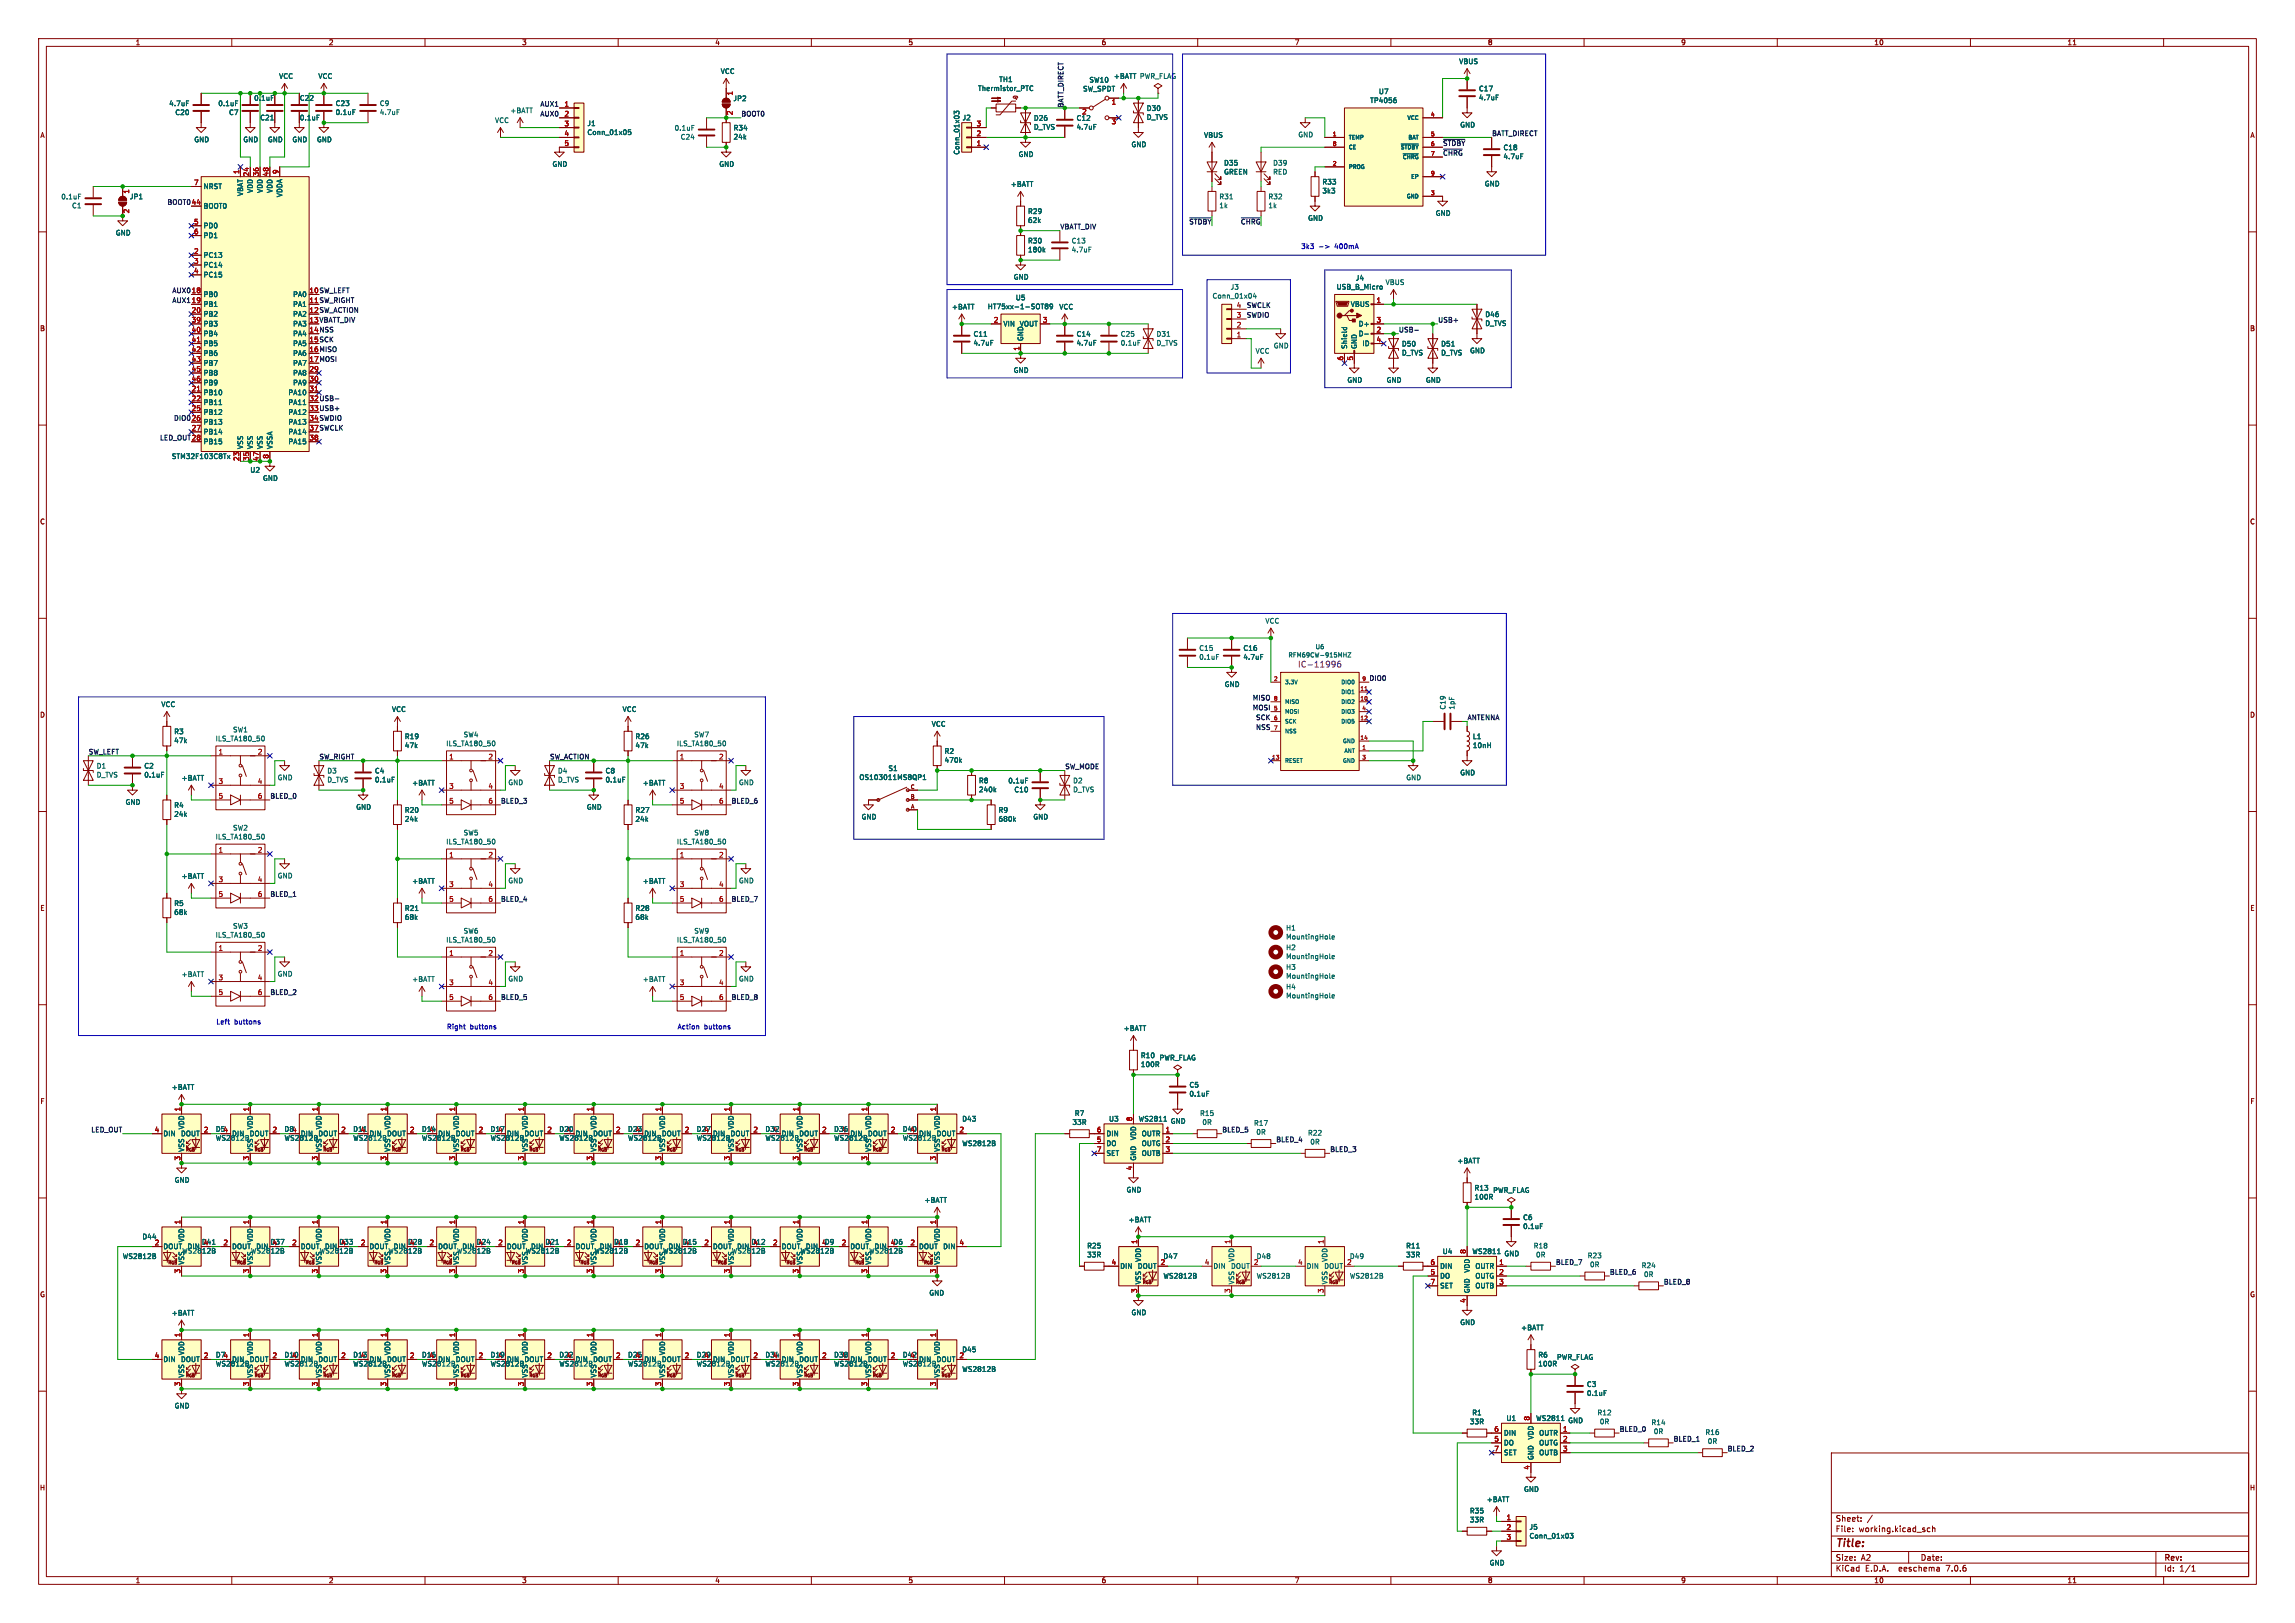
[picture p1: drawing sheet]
<svg xmlns="http://www.w3.org/2000/svg" width="594mm" height="420mm" viewBox="0 0 594 420" stroke-linecap="round" stroke-linejoin="round" font-family="sans-serif">
<defs><g id="words">
<text font-size="2.8" fill="#840000" x="475" y="400.9">Title:</text>
<text font-size="2.1" fill="#840084" x="335.9" y="172.9">IC-11996</text>
<g font-size="2.1" fill="#840000">
<text x="475" y="394">Sheet:</text>
<text x="475" y="396.7">File:</text>
<text x="481.1" y="396.7">working.kicad_sch</text>
<text x="475" y="406.9">KiCad</text>
<text x="475" y="404.1">Size:</text>
<text x="481.7" y="404.1">A2</text>
<text x="482.7" y="406.9">E.D.A.</text>
<text x="491.6" y="406.9">eeschema</text>
<text x="497" y="404.1">Date:</text>
<text x="504" y="406.9">7.0.6</text>
<text x="560" y="404.3">Rev:</text>
<text x="560" y="406.9">Id:</text>
<text x="564.1" y="406.9">1/1</text>
</g>
<g font-size="1.8" fill="#840000">
<text x="35" y="11.9">1</text>
<text x="85" y="11.9">2</text>
<text x="135" y="11.9">3</text>
<text x="185" y="11.9">4</text>
<text x="235" y="11.9">5</text>
<text x="285" y="11.9">6</text>
<text x="335" y="11.9">7</text>
<text x="385" y="11.9">8</text>
<text x="435" y="11.9">9</text>
<text x="485" y="11.9">10</text>
<text x="535" y="11.9">11</text>
<text x="10.3" y="35.9">A</text>
<text x="582.3" y="35.9">A</text>
<text x="80" y="75.9">10 SW_LEFT</text>
<text x="80" y="81">12 SW_ACTION</text>
<text x="80" y="83.6">13 VBATT_DIV</text>
<text x="10.3" y="85.9">B</text>
<text x="80" y="86.1">14 NSS</text>
<text x="80" y="88.6">15 SCK</text>
<text x="582.3" y="85.9">B</text>
<text x="80" y="91.2">16 MISO</text>
<text x="80" y="93.7">17 MOSI</text>
<text x="80" y="103.9">32 USB-</text>
<text x="80" y="106.4">33 USB+</text>
<text x="80" y="109">34 SWDIO</text>
<text x="80" y="111.5">37 SWCLK</text>
<text x="10.3" y="135.9">C</text>
<text x="582.3" y="135.9">C</text>
<text x="10.3" y="185.9">D</text>
<text x="582.3" y="185.9">D</text>
<text x="10.3" y="235.9">E</text>
<text x="582.3" y="235.9">E</text>
<text x="10.3" y="285.9">F</text>
<text x="582.3" y="285.9">F</text>
<text x="52.1" y="322.3">D41</text>
<text x="69.9" y="322.3">D37</text>
<text x="87.7" y="322.3">D33</text>
<text x="105.5" y="322.3">D28</text>
<text x="123.3" y="322.3">D24</text>
<text x="194.4" y="322.3">D12</text>
<text x="10.3" y="335.9">G</text>
<text x="582.3" y="335.9">G</text>
<text x="10.2" y="385.9">H</text>
<text x="582.2" y="385.9">H</text>
<text x="35" y="409.9">1</text>
<text x="85" y="409.9">2</text>
<text x="135" y="409.9">3</text>
<text x="185" y="409.9">4</text>
<text x="235" y="409.9">5</text>
<text x="285" y="409.9">6</text>
<text x="335" y="409.9">7</text>
<text x="385" y="409.9">8</text>
<text x="435" y="409.9">9</text>
<text x="485" y="409.9">10</text>
<text x="535" y="409.9">11</text>
</g>
<g font-size="1.8" fill="#006464">
<text x="377.6" y="16.8">VBUS</text>
<text x="72.1" y="20.6">VCC</text>
<text x="82.3" y="20.6">VCC</text>
<text x="186.4" y="19.3">VCC</text>
<text x="253" y="23.7">Thermistor_PTC</text>
<text x="258.5" y="21.4">TH1</text>
<text x="280.2" y="23.9">SW_SPDT</text>
<text x="281.8" y="21.6">SW10</text>
<text x="288.2" y="20.6">+BATT PWR_FLAG</text>
<text x="288.2" y="20.6">+BATT</text>
<text x="382.7" y="23.8">C17</text>
<text x="43.7" y="27.7">4.7uF</text>
<text x="45.2" y="30">C20</text>
<text x="56.4" y="27.7">0.1uF</text>
<text x="59.2" y="30">C7</text>
<text x="65.6" y="26.3">0.1uF</text>
<text x="77.5" y="26.3">C22</text>
<text x="86.8" y="27.6">C23</text>
<text x="86.8" y="29.9">0.1uF</text>
<text x="98.2" y="27.6">C9</text>
<text x="98.2" y="29.9">4.7uF</text>
<text x="132" y="29.5">+BATT</text>
<text x="189.7" y="26.4">JP2</text>
<text x="296.7" y="28.9">D30</text>
<text x="354.5" y="26.9">TP4056</text>
<text x="356.8" y="24.6">U7</text>
<text x="382.7" y="26.1">4.7uF</text>
<text x="67.2" y="31.3">C21</text>
<text x="77.5" y="31.3">0.1uF</text>
<text x="128" y="32">VCC</text>
<text x="151.9" y="32.8">J1</text>
<text x="151.9" y="35.1">Conn_01x05</text>
<text x="174.5" y="34">0.1uF</text>
<text x="189.7" y="34">R34</text>
<text x="249" y="31.3">J2</text>
<text x="267.5" y="31.4">D26</text>
<text x="267.5" y="33.8">D_TVS</text>
<text x="278.5" y="31.4">C12</text>
<text x="278.5" y="33.8">4.7uF</text>
<text x="296.7" y="31.2">D_TVS</text>
<text x="311.5" y="35.8">VBUS</text>
<text x="335.9" y="35.7">GND</text>
<text x="377.8" y="33.2">GND</text>
<text x="50.2" y="37">GND</text>
<text x="62.9" y="37">GND</text>
<text x="69.2" y="37">GND</text>
<text x="75.6" y="37">GND</text>
<text x="81.9" y="37">GND</text>
<text x="176.1" y="36.3">C24</text>
<text x="189.7" y="36.3">24k</text>
<text x="248.5" y="40.2" transform="rotate(-90 248.5 40.2)">Conn_01x03</text>
<text x="263.5" y="40.8">GND</text>
<text x="292.7" y="38.3">GND</text>
<text x="389" y="39.1">C18</text>
<text x="389" y="41.4">4.7uF</text>
<text x="142.9" y="43.4">GND</text>
<text x="186.1" y="43.4">GND</text>
<text x="316.7" y="43.1">D35</text>
<text x="316.7" y="45.4">GREEN</text>
<text x="329.4" y="43.1">D39</text>
<text x="329.4" y="45.4">RED</text>
<text x="342.1" y="48">R33</text>
<text x="15.7" y="51.8">0.1uF</text>
<text x="33.5" y="51.8">JP1</text>
<text x="52.6" y="49.1">NRST</text>
<text x="63.1" y="50.8" transform="rotate(-90 63.1 50.8)">VBAT</text>
<text x="65.6" y="50.1" transform="rotate(-90 65.6 50.1)">VDD</text>
<text x="68.2" y="50.1" transform="rotate(-90 68.2 50.1)">VDD</text>
<text x="70.7" y="50.1" transform="rotate(-90 70.7 50.1)">VDD</text>
<text x="73.3" y="51.1" transform="rotate(-90 73.3 51.1)">VDDA</text>
<text x="261.5" y="48.5">+BATT</text>
<text x="315.5" y="51.8">R31</text>
<text x="328.2" y="51.8">R32</text>
<text x="342.1" y="50.3">3k3</text>
<text x="384.2" y="48.4">GND</text>
<text x="18.5" y="54.1">C1</text>
<text x="52.6" y="54.2">BOOT0</text>
<text x="52.6" y="59.3">PD0</text>
<text x="265.9" y="55.6">R29</text>
<text x="265.9" y="57.9">62k</text>
<text x="315.5" y="54.1">1k</text>
<text x="328.2" y="54.1">1k</text>
<text x="338.4" y="57.3">GND</text>
<text x="371.5" y="56.1">GND</text>
<text x="29.8" y="61.1">GND</text>
<text x="52.6" y="61.8">PD1</text>
<text x="265.9" y="63.2">R30</text>
<text x="265.9" y="65.5">180k</text>
<text x="277.3" y="63.2">C13</text>
<text x="277.3" y="65.5">4.7uF</text>
<text x="52.6" y="66.9">PC13</text>
<text x="52.6" y="69.4">PC14</text>
<text x="52.6" y="72">PC15</text>
<text x="52.6" y="77.1">PB0</text>
<text x="75.7" y="77.1">PA0</text>
<text x="262.2" y="72.6">GND</text>
<text x="262.8" y="77.9">U5</text>
<text x="313.7" y="77.5">Conn_01x04</text>
<text x="318.4" y="75.2">J3</text>
<text x="345.8" y="75.1">USB_B_Micro</text>
<text x="350.8" y="72.8">J4</text>
<text x="358.5" y="73.9">VBUS</text>
<text x="52.6" y="79.6">PB1</text>
<text x="52.6" y="82.1">PB2</text>
<text x="75.7" y="79.6">PA1</text>
<text x="75.7" y="82.1">PA2</text>
<text x="246.3" y="80.3">+BATT</text>
<text x="255.5" y="80.2">HT75xx-1-SOT89</text>
<text x="274.1" y="80.3">VCC</text>
<text x="349.5" y="79.6">VBUS</text>
<text x="384.3" y="82.2">D46</text>
<text x="52.6" y="84.7">PB3</text>
<text x="52.6" y="87.2">PB4</text>
<text x="52.6" y="89.8">PB5</text>
<text x="75.7" y="84.7">PA3</text>
<text x="75.7" y="87.2">PA4</text>
<text x="75.7" y="89.8">PA5</text>
<text x="251.9" y="87.3">C11</text>
<text x="251.9" y="89.6">4.7uF</text>
<text x="259.6" y="84.7">VIN</text>
<text x="263.8" y="84.7">VOUT</text>
<text x="265" y="88.4" transform="rotate(-90 265 88.4)">GND</text>
<text x="278.5" y="87.3">C14</text>
<text x="278.5" y="89.6">4.7uF</text>
<text x="290" y="87.3">C25</text>
<text x="290" y="89.6">0.1uF</text>
<text x="299.2" y="87.3">D31</text>
<text x="299.2" y="89.6">D_TVS</text>
<text x="351.5" y="87.2">D-</text>
<text x="351.5" y="84.7">D+</text>
<text x="352.5" y="89.8">ID</text>
<text x="362.7" y="89.9">D50</text>
<text x="372.9" y="89.9">D51</text>
<text x="384.3" y="84.6">D_TVS</text>
<text x="52.6" y="92.3">PB6</text>
<text x="52.6" y="94.8">PB7</text>
<text x="75.7" y="92.3">PA6</text>
<text x="75.7" y="94.8">PA7</text>
<text x="324.9" y="91.7">VCC</text>
<text x="329.6" y="90.3">GND</text>
<text x="348.8" y="90.4" transform="rotate(-90 348.8 90.4)">Shield</text>
<text x="351.4" y="90.4" transform="rotate(-90 351.4 90.4)">GND</text>
<text x="362.7" y="92.2">D_TVS</text>
<text x="372.9" y="92.2">D_TVS</text>
<text x="380.4" y="91.6">GND</text>
<text x="52.6" y="97.4">PB8</text>
<text x="52.6" y="99.9">PB9</text>
<text x="75.7" y="97.4">PA8</text>
<text x="75.7" y="99.9">PA9</text>
<text x="262.2" y="96.7">GND</text>
<text x="348.6" y="99.2">GND</text>
<text x="358.8" y="99.2">GND</text>
<text x="368.9" y="99.2">GND</text>
<text x="52.6" y="102.5">PB10</text>
<text x="52.6" y="105">PB11</text>
<text x="52.6" y="107.5">PB12</text>
<text x="74.5" y="102.5">PA10</text>
<text x="74.5" y="105">PA11</text>
<text x="74.5" y="107.5">PA12</text>
<text x="52.6" y="110.1">PB13</text>
<text x="52.6" y="112.6">PB14</text>
<text x="74.5" y="110.1">PA13</text>
<text x="74.5" y="112.6">PA14</text>
<text x="44.3" y="119">STM32F103C8Tx</text>
<text x="52.6" y="115.2">PB15</text>
<text x="63.1" y="116.3" transform="rotate(-90 63.1 116.3)">VSS</text>
<text x="65.6" y="116.3" transform="rotate(-90 65.6 116.3)">VSS</text>
<text x="68.2" y="116.3" transform="rotate(-90 68.2 116.3)">VSS</text>
<text x="70.7" y="116.3" transform="rotate(-90 70.7 116.3)">VSSA</text>
<text x="74.5" y="115.2">PA15</text>
<text x="64.7" y="122.5">U2</text>
<text x="67.9" y="124.6">GND</text>
<text x="327.4" y="161.6">VCC</text>
<text x="310.3" y="168.6">C15</text>
<text x="310.3" y="170.9">0.1uF</text>
<text x="321.7" y="168.6">C16</text>
<text x="321.7" y="170.9">4.7uF</text>
<text x="316.9" y="178">GND</text>
<text x="41.6" y="183.2">VCC</text>
<text x="101.3" y="184.4">VCC</text>
<text x="161" y="184.4">VCC</text>
<text x="374.3" y="183.8" transform="rotate(-90 374.3 183.8)">C19</text>
<text x="376.7" y="183.8" transform="rotate(-90 376.7 183.8)">1pF</text>
<text x="45" y="190.2">R3</text>
<text x="60.2" y="189.7">SW1</text>
<text x="104.7" y="191.5">R19</text>
<text x="119.9" y="191">SW4</text>
<text x="164.3" y="191.5">R26</text>
<text x="179.6" y="191">SW7</text>
<text x="241" y="188.2">VCC</text>
<text x="381.1" y="191.5">L1</text>
<text x="45" y="192.5">47k</text>
<text x="55.7" y="192">ILS_TA180_50</text>
<text x="104.7" y="193.8">47k</text>
<text x="115.4" y="193.3">ILS_TA180_50</text>
<text x="164.3" y="193.8">47k</text>
<text x="175.1" y="193.3">ILS_TA180_50</text>
<text x="244.4" y="195.3">R2</text>
<text x="244.4" y="197.6">470k</text>
<text x="381.1" y="193.8">10nH</text>
<text x="24.9" y="199.1">D1</text>
<text x="24.9" y="201.4">D_TVS</text>
<text x="37.2" y="199.1">C2</text>
<text x="37.2" y="201.4">0.1uF</text>
<text x="46.9" y="202.2">+BATT</text>
<text x="71.8" y="202.1">GND</text>
<text x="84.6" y="200.4">D3</text>
<text x="84.6" y="202.7">D_TVS</text>
<text x="96.9" y="200.4">C4</text>
<text x="96.9" y="202.7">0.1uF</text>
<text x="106.6" y="203.5">+BATT</text>
<text x="131.4" y="203.4">GND</text>
<text x="144.3" y="200.4">D4</text>
<text x="144.3" y="202.7">D_TVS</text>
<text x="156.6" y="200.4">C8</text>
<text x="156.6" y="202.7">0.1uF</text>
<text x="166.3" y="203.5">+BATT</text>
<text x="191.1" y="203.4">GND</text>
<text x="222.3" y="202">OS103011MS8QP1</text>
<text x="229.8" y="199.7">S1</text>
<text x="253.2" y="202.9">R8</text>
<text x="260.8" y="202.9">0.1uF</text>
<text x="277.6" y="202.9">D2</text>
<text x="363.8" y="202.1">GND</text>
<text x="377.8" y="200.8">GND</text>
<text x="32.4" y="208.5">GND</text>
<text x="45" y="209.2">R4</text>
<text x="92.1" y="209.7">GND</text>
<text x="151.8" y="209.7">GND</text>
<text x="253.2" y="205.2">240k</text>
<text x="262.4" y="205.2">C10</text>
<text x="277.6" y="205.2">D_TVS</text>
<text x="45" y="211.6">24k</text>
<text x="60.2" y="215.1">SW2</text>
<text x="104.7" y="212.8">24k</text>
<text x="104.7" y="210.5">R20</text>
<text x="164.3" y="212.8">24k</text>
<text x="164.3" y="210.5">R27</text>
<text x="222.9" y="212.3">GND</text>
<text x="258.3" y="210.5">R9</text>
<text x="258.3" y="212.8">680k</text>
<text x="267.3" y="212.3">GND</text>
<text x="55.7" y="217.4">ILS_TA180_50</text>
<text x="115.4" y="218.7">ILS_TA180_50</text>
<text x="119.9" y="216.4">SW5</text>
<text x="175.1" y="218.7">ILS_TA180_50</text>
<text x="179.6" y="216.4">SW8</text>
<text x="46.9" y="227.6">+BATT</text>
<text x="71.8" y="227.5">GND</text>
<text x="106.6" y="228.9">+BATT</text>
<text x="131.4" y="228.8">GND</text>
<text x="166.3" y="228.9">+BATT</text>
<text x="191.1" y="228.8">GND</text>
<text x="45" y="234.6">R5</text>
<text x="45" y="237">68k</text>
<text x="104.7" y="238.2">68k</text>
<text x="104.7" y="235.9">R21</text>
<text x="164.3" y="238.2">68k</text>
<text x="164.3" y="235.9">R28</text>
<text x="55.7" y="242.8">ILS_TA180_50</text>
<text x="60.2" y="240.5">SW3</text>
<text x="115.4" y="244.1">ILS_TA180_50</text>
<text x="119.9" y="241.8">SW6</text>
<text x="175.1" y="244.1">ILS_TA180_50</text>
<text x="179.6" y="241.8">SW9</text>
<text x="332.8" y="241">H1</text>
<text x="332.8" y="243.3">MountingHole</text>
<text x="332.8" y="251.2">H3</text>
<text x="332.8" y="246.1">H2</text>
<text x="332.8" y="248.4">MountingHole</text>
<text x="46.9" y="253">+BATT</text>
<text x="71.8" y="252.9">GND</text>
<text x="106.6" y="254.3">+BATT</text>
<text x="131.4" y="254.2">GND</text>
<text x="166.3" y="254.3">+BATT</text>
<text x="191.1" y="254.2">GND</text>
<text x="332.8" y="253.5">MountingHole</text>
<text x="332.8" y="256.2">H4</text>
<text x="332.8" y="258.5">MountingHole</text>
<text x="290.7" y="267">+BATT</text>
<text x="295.2" y="274">R10</text>
<text x="300" y="274.6">PWR_FLAG</text>
<text x="295.2" y="276.3">100R</text>
<text x="307.7" y="281.6">C5</text>
<text x="44.3" y="282.2">+BATT</text>
<text x="307.7" y="283.9">0.1uF</text>
<text x="47.9" y="292.4" transform="rotate(-90 47.9 292.4)">VDD</text>
<text x="65.6" y="292.4" transform="rotate(-90 65.6 292.4)">VDD</text>
<text x="73.5" y="293.1">D84</text>
<text x="83.4" y="292.4" transform="rotate(-90 83.4 292.4)">VDD</text>
<text x="91.3" y="293.1">D11</text>
<text x="101.2" y="292.4" transform="rotate(-90 101.2 292.4)">VDD</text>
<text x="109.1" y="293.1">D14</text>
<text x="111.1" y="293.1">4</text>
<text x="119" y="292.4" transform="rotate(-90 119 292.4)">VDD</text>
<text x="126.9" y="293.1">D17</text>
<text x="128.8" y="293.1">4</text>
<text x="136.8" y="292.4" transform="rotate(-90 136.8 292.4)">VDD</text>
<text x="144.6" y="293.1">D20</text>
<text x="146.6" y="293.1">4</text>
<text x="154.5" y="292.4" transform="rotate(-90 154.5 292.4)">VDD</text>
<text x="162.4" y="293.1">D23</text>
<text x="164.4" y="293.1">4</text>
<text x="172.3" y="292.4" transform="rotate(-90 172.3 292.4)">VDD</text>
<text x="180.2" y="293.1">D27</text>
<text x="190.1" y="292.4" transform="rotate(-90 190.1 292.4)">VDD</text>
<text x="198" y="293.1">D32</text>
<text x="200" y="293.1">4</text>
<text x="207.9" y="292.4" transform="rotate(-90 207.9 292.4)">VDD</text>
<text x="215.8" y="293.1">D36</text>
<text x="217.7" y="293.1">4</text>
<text x="225.7" y="292.4" transform="rotate(-90 225.7 292.4)">VDD</text>
<text x="233.5" y="293.1">D40</text>
<text x="243.4" y="292.4" transform="rotate(-90 243.4 292.4)">VDD</text>
<text x="248.9" y="290.4">D43</text>
<text x="277.5" y="291.3">33R</text>
<text x="278.1" y="289">R7</text>
<text x="286.9" y="290.4">U3</text>
<text x="294.6" y="290.4">WS2811</text>
<text x="302.9" y="291">GND</text>
<text x="310.5" y="289">R15</text>
<text x="311.1" y="291.3">0R</text>
<text x="324.4" y="291.5">R17</text>
<text x="325" y="293.8">0R</text>
<text x="42.2" y="294.2">DIN</text>
<text x="46.7" y="294.2">DOUT</text>
<text x="47.9" y="298.2" transform="rotate(-90 47.9 298.2)">VSS</text>
<text x="55.7" y="295.4">WS2812B</text>
<text x="59.9" y="294.2">DIN</text>
<text x="64.5" y="294.2">DOUT</text>
<text x="65.6" y="298.2" transform="rotate(-90 65.6 298.2)">VSS</text>
<text x="73.5" y="295.4">WS2812B</text>
<text x="77.7" y="294.2">DIN</text>
<text x="82.3" y="294.2">DOUT</text>
<text x="83.4" y="298.2" transform="rotate(-90 83.4 298.2)">VSS</text>
<text x="91.3" y="295.4">WS2812B</text>
<text x="95.5" y="294.2">DIN</text>
<text x="100.1" y="294.2">DOUT</text>
<text x="101.2" y="298.2" transform="rotate(-90 101.2 298.2)">VSS</text>
<text x="109.1" y="295.4">WS2812B</text>
<text x="113.3" y="294.2">DIN</text>
<text x="117.8" y="294.2">DOUT</text>
<text x="119" y="298.2" transform="rotate(-90 119 298.2)">VSS</text>
<text x="126.9" y="295.4">WS2812B</text>
<text x="131.1" y="294.2">DIN</text>
<text x="135.6" y="294.2">DOUT</text>
<text x="136.8" y="298.2" transform="rotate(-90 136.8 298.2)">VSS</text>
<text x="144.6" y="295.4">WS2812B</text>
<text x="148.8" y="294.2">DIN</text>
<text x="153.4" y="294.2">DOUT</text>
<text x="154.5" y="298.2" transform="rotate(-90 154.5 298.2)">VSS</text>
<text x="162.4" y="295.4">WS2812B</text>
<text x="166.6" y="294.2">DIN</text>
<text x="171.2" y="294.2">DOUT</text>
<text x="172.3" y="298.2" transform="rotate(-90 172.3 298.2)">VSS</text>
<text x="180.2" y="295.4">WS2812B</text>
<text x="184.4" y="294.2">DIN</text>
<text x="189" y="294.2">DOUT</text>
<text x="190.1" y="298.2" transform="rotate(-90 190.1 298.2)">VSS</text>
<text x="198" y="295.4">WS2812B</text>
<text x="202.2" y="294.2">DIN</text>
<text x="206.7" y="294.2">DOUT</text>
<text x="207.9" y="298.2" transform="rotate(-90 207.9 298.2)">VSS</text>
<text x="215.8" y="295.4">WS2812B</text>
<text x="220" y="294.2">DIN</text>
<text x="224.5" y="294.2">DOUT</text>
<text x="225.7" y="298.2" transform="rotate(-90 225.7 298.2)">VSS</text>
<text x="233.5" y="295.4">WS2812B</text>
<text x="237.7" y="294.2">DIN</text>
<text x="242.3" y="294.2">DOUT</text>
<text x="243.4" y="298.2" transform="rotate(-90 243.4 298.2)">VSS</text>
<text x="248.9" y="296.8">WS2812B</text>
<text x="286.3" y="296.8">DO</text>
<text x="286.3" y="294.2">DIN</text>
<text x="286.3" y="299.3">SET</text>
<text x="294.2" y="295.2" transform="rotate(-90 294.2 295.2)">VDD</text>
<text x="295.4" y="294.2">OUTR</text>
<text x="295.4" y="296.8">OUTG</text>
<text x="295.4" y="299.3">OUTB</text>
<text x="338.4" y="294.1">R22</text>
<text x="339" y="296.4">0R</text>
<text x="294.2" y="300.5" transform="rotate(-90 294.2 300.5)">GND</text>
<text x="377.1" y="301.3">+BATT</text>
<text x="45.1" y="306.2">GND</text>
<text x="239.2" y="311.4">+BATT</text>
<text x="291.5" y="308.8">GND</text>
<text x="381.5" y="308.3">R13</text>
<text x="381.5" y="310.6">100R</text>
<text x="386.3" y="308.9">PWR_FLAG</text>
<text x="292" y="316.5">+BATT</text>
<text x="394.1" y="315.9">C6</text>
<text x="36.7" y="320.9">D44</text>
<text x="42.2" y="323.4">DOUT DIN</text>
<text x="47.9" y="321.6" transform="rotate(-90 47.9 321.6)">VDD</text>
<text x="59.9" y="323.4">DOUT DIN</text>
<text x="65.6" y="321.6" transform="rotate(-90 65.6 321.6)">VDD</text>
<text x="77.7" y="323.4">DOUT DIN</text>
<text x="83.4" y="321.6" transform="rotate(-90 83.4 321.6)">VDD</text>
<text x="95.5" y="323.4">DOUT DIN</text>
<text x="101.2" y="321.6" transform="rotate(-90 101.2 321.6)">VDD</text>
<text x="113.3" y="323.4">DOUT DIN</text>
<text x="119" y="321.6" transform="rotate(-90 119 321.6)">VDD</text>
<text x="131.1" y="323.4">DOUT DIN</text>
<text x="136.8" y="321.6" transform="rotate(-90 136.8 321.6)">VDD</text>
<text x="141" y="322.3">D21</text>
<text x="141.5" y="322.3">4</text>
<text x="148.8" y="323.4">DOUT DIN</text>
<text x="154.5" y="321.6" transform="rotate(-90 154.5 321.6)">VDD</text>
<text x="158.8" y="322.3">D18</text>
<text x="159.3" y="322.3">4</text>
<text x="166.6" y="323.4">DOUT DIN</text>
<text x="172.3" y="321.6" transform="rotate(-90 172.3 321.6)">VDD</text>
<text x="176.6" y="322.3">D15</text>
<text x="177.1" y="322.3">4</text>
<text x="184.4" y="323.4">DOUT DIN</text>
<text x="190.1" y="321.6" transform="rotate(-90 190.1 321.6)">VDD</text>
<text x="202.2" y="323.4">DOUT DIN</text>
<text x="207.9" y="321.6" transform="rotate(-90 207.9 321.6)">VDD</text>
<text x="212.7" y="322.3">4D9</text>
<text x="220" y="323.4">DOUT DIN</text>
<text x="225.7" y="321.6" transform="rotate(-90 225.7 321.6)">VDD</text>
<text x="237.7" y="323.4">DOUT DIN</text>
<text x="243.4" y="321.6" transform="rotate(-90 243.4 321.6)">VDD</text>
<text x="281.3" y="323.3">R25</text>
<text x="363.8" y="323.3">R11</text>
<text x="394.1" y="318.2">0.1uF</text>
<text x="396.8" y="323.3">R18</text>
<text x="31.7" y="326">WS2812B</text>
<text x="47.1" y="324.6">WS2812B</text>
<text x="47.9" y="327.4" transform="rotate(-90 47.9 327.4)">VSS</text>
<text x="64.8" y="324.6">WS2812B</text>
<text x="65.6" y="327.4" transform="rotate(-90 65.6 327.4)">VSS</text>
<text x="82.6" y="324.6">WS2812B</text>
<text x="83.4" y="327.4" transform="rotate(-90 83.4 327.4)">VSS</text>
<text x="100.4" y="324.6">WS2812B</text>
<text x="101.2" y="327.4" transform="rotate(-90 101.2 327.4)">VSS</text>
<text x="118.2" y="324.6">WS2812B</text>
<text x="119" y="327.4" transform="rotate(-90 119 327.4)">VSS</text>
<text x="136" y="324.6">WS2812B</text>
<text x="136.8" y="327.4" transform="rotate(-90 136.8 327.4)">VSS</text>
<text x="153.7" y="324.6">WS2812B</text>
<text x="154.5" y="327.4" transform="rotate(-90 154.5 327.4)">VSS</text>
<text x="171.5" y="324.6">WS2812B</text>
<text x="172.3" y="327.4" transform="rotate(-90 172.3 327.4)">VSS</text>
<text x="189.3" y="324.6">WS2812B</text>
<text x="190.1" y="327.4" transform="rotate(-90 190.1 327.4)">VSS</text>
<text x="207.1" y="324.6">WS2812B</text>
<text x="207.9" y="327.4" transform="rotate(-90 207.9 327.4)">VSS</text>
<text x="224.9" y="324.6">WS2812B</text>
<text x="225.7" y="327.4" transform="rotate(-90 225.7 327.4)">VSS</text>
<text x="243.4" y="327.4" transform="rotate(-90 243.4 327.4)">VSS</text>
<text x="281.3" y="325.6">33R</text>
<text x="289.8" y="328.5">DIN</text>
<text x="294.4" y="328.5">DOUT</text>
<text x="295.5" y="326.7" transform="rotate(-90 295.5 326.7)">VDD</text>
<text x="301" y="326">D47</text>
<text x="313.9" y="328.5">DIN</text>
<text x="318.5" y="328.5">DOUT</text>
<text x="319.6" y="326.7" transform="rotate(-90 319.6 326.7)">VDD</text>
<text x="324.4" y="327.4">2</text>
<text x="325.1" y="326">D48</text>
<text x="338.1" y="328.5">DIN</text>
<text x="342.6" y="328.5">DOUT</text>
<text x="343.8" y="326.7" transform="rotate(-90 343.8 326.7)">VDD</text>
<text x="348.5" y="327.4">2</text>
<text x="349.3" y="326">D49</text>
<text x="363.8" y="325.6">33R</text>
<text x="372.6" y="328.5">DIN</text>
<text x="373.3" y="324.7">U4</text>
<text x="380.6" y="329.5" transform="rotate(-90 380.6 329.5)">VDD</text>
<text x="381" y="324.7">WS2811</text>
<text x="381.7" y="328.5">OUTR</text>
<text x="389.2" y="325.3">GND</text>
<text x="397.4" y="325.6">0R</text>
<text x="410.8" y="325.8">R23</text>
<text x="411.4" y="328.1">0R</text>
<text x="424.8" y="328.3">R24</text>
<text x="240.4" y="335.5">GND</text>
<text x="295.5" y="332.5" transform="rotate(-90 295.5 332.5)">VSS</text>
<text x="301" y="331.1">WS2812B</text>
<text x="319.6" y="332.5" transform="rotate(-90 319.6 332.5)">VSS</text>
<text x="325.1" y="331.1">WS2812B</text>
<text x="343.8" y="332.5" transform="rotate(-90 343.8 332.5)">VSS</text>
<text x="349.3" y="331.1">WS2812B</text>
<text x="372.6" y="331.1">DO</text>
<text x="372.6" y="333.6">SET</text>
<text x="380.6" y="334.8" transform="rotate(-90 380.6 334.8)">GND</text>
<text x="381.7" y="331.1">OUTG</text>
<text x="381.7" y="333.6">OUTB</text>
<text x="425.4" y="330.7">0R</text>
<text x="44.3" y="340.6">+BATT</text>
<text x="292.7" y="340.5">GND</text>
<text x="377.8" y="343.1">GND</text>
<text x="393.6" y="344.4">+BATT</text>
<text x="42.2" y="352.7">DIN</text>
<text x="46.7" y="352.7">DOUT</text>
<text x="47.9" y="350.8" transform="rotate(-90 47.9 350.8)">VDD</text>
<text x="55.7" y="351.5">D74</text>
<text x="55.7" y="353.8">WS2812B</text>
<text x="59.9" y="352.7">DIN</text>
<text x="64.5" y="352.7">DOUT</text>
<text x="65.6" y="350.8" transform="rotate(-90 65.6 350.8)">VDD</text>
<text x="73.5" y="353.8">WS2812B</text>
<text x="73.5" y="351.5">D10</text>
<text x="77.7" y="352.7">DIN</text>
<text x="82.3" y="352.7">DOUT</text>
<text x="83.4" y="350.8" transform="rotate(-90 83.4 350.8)">VDD</text>
<text x="91.3" y="353.8">WS2812B</text>
<text x="91.3" y="351.5">D13</text>
<text x="93.3" y="351.5">4</text>
<text x="95.5" y="352.7">DIN</text>
<text x="100.1" y="352.7">DOUT</text>
<text x="101.2" y="350.8" transform="rotate(-90 101.2 350.8)">VDD</text>
<text x="109.1" y="353.8">WS2812B</text>
<text x="109.1" y="351.5">D16</text>
<text x="113.3" y="352.7">DIN</text>
<text x="117.8" y="352.7">DOUT</text>
<text x="119" y="350.8" transform="rotate(-90 119 350.8)">VDD</text>
<text x="126.9" y="353.8">WS2812B</text>
<text x="126.9" y="351.5">D19</text>
<text x="128.8" y="351.5">4</text>
<text x="131.1" y="352.7">DIN</text>
<text x="135.6" y="352.7">DOUT</text>
<text x="136.8" y="350.8" transform="rotate(-90 136.8 350.8)">VDD</text>
<text x="144.6" y="353.8">WS2812B</text>
<text x="144.6" y="351.5">D22</text>
<text x="148.8" y="352.7">DIN</text>
<text x="153.4" y="352.7">DOUT</text>
<text x="154.5" y="350.8" transform="rotate(-90 154.5 350.8)">VDD</text>
<text x="162.4" y="353.8">WS2812B</text>
<text x="162.4" y="351.5">D25</text>
<text x="166.6" y="352.7">DIN</text>
<text x="171.2" y="352.7">DOUT</text>
<text x="172.3" y="350.8" transform="rotate(-90 172.3 350.8)">VDD</text>
<text x="180.2" y="353.8">WS2812B</text>
<text x="180.2" y="351.5">D29</text>
<text x="184.4" y="352.7">DIN</text>
<text x="189" y="352.7">DOUT</text>
<text x="190.1" y="350.8" transform="rotate(-90 190.1 350.8)">VDD</text>
<text x="198" y="353.8">WS2812B</text>
<text x="198" y="351.5">D34</text>
<text x="202.2" y="352.7">DIN</text>
<text x="206.7" y="352.7">DOUT</text>
<text x="207.9" y="350.8" transform="rotate(-90 207.9 350.8)">VDD</text>
<text x="215.8" y="353.8">WS2812B</text>
<text x="215.8" y="351.5">D38</text>
<text x="217.7" y="351.5">4</text>
<text x="220" y="352.7">DIN</text>
<text x="224.5" y="352.7">DOUT</text>
<text x="225.7" y="350.8" transform="rotate(-90 225.7 350.8)">VDD</text>
<text x="233.5" y="353.8">WS2812B</text>
<text x="233.5" y="351.5">D42</text>
<text x="237.7" y="352.7">DIN</text>
<text x="242.3" y="352.7">DOUT</text>
<text x="243.4" y="350.8" transform="rotate(-90 243.4 350.8)">VDD</text>
<text x="248.9" y="350.1">D45</text>
<text x="398" y="351.5">R6</text>
<text x="398" y="353.8">100R</text>
<text x="402.9" y="352.1">PWR_FLAG</text>
<text x="47.9" y="356.6" transform="rotate(-90 47.9 356.6)">VSS</text>
<text x="65.6" y="356.6" transform="rotate(-90 65.6 356.6)">VSS</text>
<text x="83.4" y="356.6" transform="rotate(-90 83.4 356.6)">VSS</text>
<text x="101.2" y="356.6" transform="rotate(-90 101.2 356.6)">VSS</text>
<text x="119" y="356.6" transform="rotate(-90 119 356.6)">VSS</text>
<text x="136.8" y="356.6" transform="rotate(-90 136.8 356.6)">VSS</text>
<text x="154.5" y="356.6" transform="rotate(-90 154.5 356.6)">VSS</text>
<text x="172.3" y="356.6" transform="rotate(-90 172.3 356.6)">VSS</text>
<text x="190.1" y="356.6" transform="rotate(-90 190.1 356.6)">VSS</text>
<text x="207.9" y="356.6" transform="rotate(-90 207.9 356.6)">VSS</text>
<text x="225.7" y="356.6" transform="rotate(-90 225.7 356.6)">VSS</text>
<text x="243.4" y="356.6" transform="rotate(-90 243.4 356.6)">VSS</text>
<text x="248.9" y="355.2">WS2812B</text>
<text x="410.6" y="359.1">C3</text>
<text x="45.1" y="364.7">GND</text>
<text x="410.6" y="361.4">0.1uF</text>
<text x="380.3" y="368.8">33R</text>
<text x="380.9" y="366.4">R1</text>
<text x="389.1" y="371.7">DIN</text>
<text x="389.8" y="367.9">U1</text>
<text x="397.5" y="367.9">WS2811</text>
<text x="398.2" y="371.7">OUTR</text>
<text x="405.8" y="368.5">GND</text>
<text x="413.3" y="366.4">R12</text>
<text x="413.9" y="368.8">0R</text>
<text x="427.3" y="369">R14</text>
<text x="427.9" y="371.3">0R</text>
<text x="441.3" y="371.5">R16</text>
<text x="389.1" y="374.2">DO</text>
<text x="389.1" y="376.8">SET</text>
<text x="397.1" y="378" transform="rotate(-90 397.1 378)">GND</text>
<text x="397.1" y="372.6" transform="rotate(-90 397.1 372.6)">VDD</text>
<text x="398.2" y="374.2">OUTG</text>
<text x="398.2" y="376.8">OUTB</text>
<text x="441.9" y="373.8">0R</text>
<text x="384.7" y="388.9">+BATT</text>
<text x="394.3" y="386.3">GND</text>
<text x="380.3" y="391.8">R35</text>
<text x="380.3" y="394.2">33R</text>
<text x="395.7" y="396">J5</text>
<text x="395.7" y="398.3">Conn_01x03</text>
<text x="385.4" y="405.3">GND</text>
</g>
<g font-size="1.8" fill="#0f0f0f">
<text x="139.7" y="27.7">AUX1</text>
<text x="139.7" y="30.2">AUX0</text>
<text x="191.8" y="30.2">BOOT0</text>
<text x="386.1" y="35.3">BATT_DIRECT</text>
<text x="373.4" y="40.4">~{CHRG}</text>
<text x="373.4" y="37.8">~{STDBY}</text>
<text x="43.2" y="53.1">BOOT044</text>
<text x="274.3" y="59.4">VBATT_DIV</text>
<text x="307.7" y="58.2">~{STDBY}</text>
<text x="321" y="58.2">~{CHRG}</text>
<text x="44.5" y="75.9">AUX0</text>
<text x="44.5" y="78.5">AUX1</text>
<text x="322.6" y="79.7">SWCLK</text>
<text x="322.6" y="82.3">SWDIO</text>
<text x="372.1" y="83.6">USB+</text>
<text x="361.9" y="86.1">USB-</text>
<text x="44.9" y="109">DIO0</text>
<text x="41.3" y="114">LED_OUT28</text>
<text x="354.3" y="176.3">DIO0</text>
<text x="324.1" y="183.9">MOSI</text>
<text x="324.1" y="181.3">MISO</text>
<text x="325" y="186.4">SCK</text>
<text x="325" y="189">NSS</text>
<text x="379.7" y="186.4">ANTENNA</text>
<text x="22.9" y="195.3">SW_LEFT</text>
<text x="82.5" y="196.6">SW_RIGHT</text>
<text x="142.2" y="196.6">SW_ACTION</text>
<text x="275.6" y="199.1">SW_MODE</text>
<text x="69.8" y="206.7">BLED_0</text>
<text x="129.5" y="208">BLED_3</text>
<text x="189.2" y="208">BLED_6</text>
<text x="69.8" y="232.1">BLED_1</text>
<text x="129.5" y="233.4">BLED_4</text>
<text x="189.2" y="233.4">BLED_7</text>
<text x="69.8" y="257.5">BLED_2</text>
<text x="129.5" y="258.8">BLED_5</text>
<text x="189.2" y="258.8">BLED_8</text>
<text x="23.5" y="293.1">LED_OUT</text>
<text x="316.2" y="293.1">BLED_5</text>
<text x="330.2" y="295.6">BLED_4</text>
<text x="344.2" y="298.2">BLED_3</text>
<text x="402.6" y="327.4">BLED_7</text>
<text x="416.6" y="329.9">BLED_6</text>
<text x="430.5" y="332.5">BLED_8</text>
<text x="419.1" y="370.6">BLED_0</text>
<text x="433.1" y="373.1">BLED_1</text>
<text x="447" y="375.7">BLED_2</text>
</g>
<g font-size="1.8" fill="#a90000">
<text x="146" y="27.7">1</text>
<text x="189.9" y="29.9" transform="rotate(-90 189.9 29.9)">2</text>
<text x="189.9" y="24.8" transform="rotate(-90 189.9 24.8)">1</text>
<text x="280" y="29.9">2</text>
<text x="287.6" y="27.4">1</text>
<text x="146" y="30.2">2</text>
<text x="146" y="32.8">3</text>
<text x="146" y="35.3">4</text>
<text x="252.7" y="35.3">2</text>
<text x="252.7" y="32.8">3</text>
<text x="287.6" y="32.5">3</text>
<text x="146" y="37.8">5</text>
<text x="252.7" y="37.8">1</text>
<text x="62" y="45.2" transform="rotate(-90 62 45.2)">1</text>
<text x="64.5" y="45.8" transform="rotate(-90 64.5 45.8)">24</text>
<text x="67.1" y="45.8" transform="rotate(-90 67.1 45.8)">36</text>
<text x="69.6" y="45.8" transform="rotate(-90 69.6 45.8)">48</text>
<text x="72.1" y="45.2" transform="rotate(-90 72.1 45.2)">9</text>
<text x="33.7" y="50.2" transform="rotate(-90 33.7 50.2)">1</text>
<text x="49.5" y="53.1">44</text>
<text x="50.1" y="48">7</text>
<text x="33.7" y="55.3" transform="rotate(-90 33.7 55.3)">2</text>
<text x="50.1" y="58.2">5</text>
<text x="50.1" y="65.8">2</text>
<text x="50.1" y="60.7">6</text>
<text x="50.1" y="68.3">3</text>
<text x="50.1" y="70.9">4</text>
<text x="49.5" y="75.9">18</text>
<text x="80" y="75.9">10</text>
<text x="49.5" y="78.5">19</text>
<text x="49.5" y="81">20</text>
<text x="49.5" y="83.6">39</text>
<text x="80" y="78.5">11 SW_RIGHT</text>
<text x="80" y="78.5">11</text>
<text x="80" y="81">12</text>
<text x="80" y="83.6">13</text>
<text x="257.1" y="83.6">2</text>
<text x="269.8" y="83.6">3</text>
<text x="320" y="82.3">3</text>
<text x="320" y="79.8">4</text>
<text x="356.2" y="78.5">1</text>
<text x="356.2" y="83.6">3</text>
<text x="49.5" y="86.1">40</text>
<text x="49.5" y="88.6">41</text>
<text x="80" y="86.1">14</text>
<text x="80" y="88.6">15</text>
<text x="320" y="87.4">1</text>
<text x="320" y="84.8">2</text>
<text x="356.2" y="86.1">2</text>
<text x="356.2" y="88.6">4</text>
<text x="49.5" y="91.2">42</text>
<text x="49.5" y="93.7">43</text>
<text x="80" y="91.2">16</text>
<text x="80" y="93.7">17</text>
<text x="263.9" y="90.9" transform="rotate(-90 263.9 90.9)">1</text>
<text x="347.7" y="93.4" transform="rotate(-90 347.7 93.4)">6</text>
<text x="350.3" y="93.4" transform="rotate(-90 350.3 93.4)">5</text>
<text x="49.5" y="101.3">21</text>
<text x="49.5" y="96.3">45</text>
<text x="49.5" y="98.8">46</text>
<text x="80" y="96.3">29</text>
<text x="80" y="98.8">30</text>
<text x="80" y="101.3">31</text>
<text x="49.5" y="103.9">22</text>
<text x="49.5" y="106.4">25</text>
<text x="80" y="103.9">32</text>
<text x="80" y="106.4">33</text>
<text x="49.5" y="109">26</text>
<text x="49.5" y="111.5">27</text>
<text x="80" y="109">34</text>
<text x="80" y="111.5">37</text>
<text x="49.5" y="114">28</text>
<text x="62" y="119.4" transform="rotate(-90 62 119.4)">23</text>
<text x="64.5" y="119.4" transform="rotate(-90 64.5 119.4)">35</text>
<text x="67.1" y="119.4" transform="rotate(-90 67.1 119.4)">47</text>
<text x="69.6" y="118.8" transform="rotate(-90 69.6 118.8)">8</text>
<text x="80" y="114">38</text>
<text x="56.4" y="195.3">1</text>
<text x="66.6" y="195.3">2</text>
<text x="116.1" y="196.6">1</text>
<text x="126.3" y="196.6">2</text>
<text x="175.8" y="196.6">1</text>
<text x="186" y="196.6">2</text>
<text x="56.4" y="202.9">3</text>
<text x="66.6" y="202.9">4</text>
<text x="56.4" y="206.8">5</text>
<text x="66.6" y="206.8">6</text>
<text x="116.1" y="204.2">3</text>
<text x="116.1" y="208">5</text>
<text x="126.3" y="204.2">4</text>
<text x="126.3" y="208">6</text>
<text x="175.8" y="204.2">3</text>
<text x="175.8" y="208">5</text>
<text x="186" y="204.2">4</text>
<text x="186" y="208">6</text>
<text x="56.4" y="220.7">1</text>
<text x="66.6" y="220.7">2</text>
<text x="116.1" y="222">1</text>
<text x="126.3" y="222">2</text>
<text x="175.8" y="222">1</text>
<text x="186" y="222">2</text>
<text x="56.4" y="228.3">3</text>
<text x="56.4" y="232.2">5</text>
<text x="66.6" y="228.3">4</text>
<text x="66.6" y="232.2">6</text>
<text x="116.1" y="229.6">3</text>
<text x="116.1" y="233.4">5</text>
<text x="126.3" y="229.6">4</text>
<text x="126.3" y="233.4">6</text>
<text x="175.8" y="229.6">3</text>
<text x="175.8" y="233.4">5</text>
<text x="186" y="229.6">4</text>
<text x="186" y="233.4">6</text>
<text x="56.4" y="246.1">1</text>
<text x="66.6" y="246.1">2</text>
<text x="116.1" y="247.4">1</text>
<text x="126.3" y="247.4">2</text>
<text x="175.8" y="247.4">1</text>
<text x="186" y="247.4">2</text>
<text x="56.4" y="253.7">3</text>
<text x="56.4" y="257.6">5</text>
<text x="66.6" y="253.7">4</text>
<text x="66.6" y="257.6">6</text>
<text x="116.1" y="255">3</text>
<text x="126.3" y="255">4</text>
<text x="175.8" y="255">3</text>
<text x="186" y="255">4</text>
<text x="116.1" y="258.8">5</text>
<text x="126.3" y="258.8">6</text>
<text x="175.8" y="258.8">5</text>
<text x="186" y="258.8">6</text>
<text x="46.7" y="287.7" transform="rotate(-90 46.7 287.7)">1</text>
<text x="64.5" y="287.7" transform="rotate(-90 64.5 287.7)">1</text>
<text x="82.3" y="287.7" transform="rotate(-90 82.3 287.7)">1</text>
<text x="100.1" y="287.7" transform="rotate(-90 100.1 287.7)">1</text>
<text x="117.9" y="287.7" transform="rotate(-90 117.9 287.7)">1</text>
<text x="135.6" y="287.7" transform="rotate(-90 135.6 287.7)">1</text>
<text x="153.4" y="287.7" transform="rotate(-90 153.4 287.7)">1</text>
<text x="171.2" y="287.7" transform="rotate(-90 171.2 287.7)">1</text>
<text x="189" y="287.7" transform="rotate(-90 189 287.7)">1</text>
<text x="206.8" y="287.7" transform="rotate(-90 206.8 287.7)">1</text>
<text x="224.5" y="287.7" transform="rotate(-90 224.5 287.7)">1</text>
<text x="242.3" y="287.7" transform="rotate(-90 242.3 287.7)">1</text>
<text x="39.9" y="293.1">4</text>
<text x="52.6" y="293.1">2</text>
<text x="55.7" y="293.1">D54</text>
<text x="70.4" y="293.1">2</text>
<text x="88.2" y="293.1">2</text>
<text x="93.3" y="293.1">4</text>
<text x="106" y="293.1">2</text>
<text x="123.8" y="293.1">2</text>
<text x="141.5" y="293.1">2</text>
<text x="159.3" y="293.1">2</text>
<text x="177.1" y="293.1">2</text>
<text x="182.2" y="293.1">4</text>
<text x="194.9" y="293.1">2</text>
<text x="212.7" y="293.1">2</text>
<text x="230.4" y="293.1">2</text>
<text x="235.5" y="293.1">4</text>
<text x="248.2" y="293.1">2</text>
<text x="283.8" y="293.1">6</text>
<text x="293.1" y="290.3" transform="rotate(-90 293.1 290.3)">8</text>
<text x="301.6" y="293.1">1</text>
<text x="283.8" y="295.7">5</text>
<text x="283.8" y="298.2">7</text>
<text x="301.6" y="295.7">2</text>
<text x="301.6" y="298.2">3</text>
<text x="46.7" y="300.4" transform="rotate(-90 46.7 300.4)">3</text>
<text x="64.5" y="300.4" transform="rotate(-90 64.5 300.4)">3</text>
<text x="82.3" y="300.4" transform="rotate(-90 82.3 300.4)">3</text>
<text x="100.1" y="300.4" transform="rotate(-90 100.1 300.4)">3</text>
<text x="117.9" y="300.4" transform="rotate(-90 117.9 300.4)">3</text>
<text x="135.6" y="300.4" transform="rotate(-90 135.6 300.4)">3</text>
<text x="153.4" y="300.4" transform="rotate(-90 153.4 300.4)">3</text>
<text x="171.2" y="300.4" transform="rotate(-90 171.2 300.4)">3</text>
<text x="189" y="300.4" transform="rotate(-90 189 300.4)">3</text>
<text x="206.8" y="300.4" transform="rotate(-90 206.8 300.4)">3</text>
<text x="224.5" y="300.4" transform="rotate(-90 224.5 300.4)">3</text>
<text x="242.3" y="300.4" transform="rotate(-90 242.3 300.4)">3</text>
<text x="293.1" y="303" transform="rotate(-90 293.1 303)">4</text>
<text x="46.7" y="316.9" transform="rotate(-90 46.7 316.9)">1</text>
<text x="64.5" y="316.9" transform="rotate(-90 64.5 316.9)">1</text>
<text x="82.3" y="316.9" transform="rotate(-90 82.3 316.9)">1</text>
<text x="100.1" y="316.9" transform="rotate(-90 100.1 316.9)">1</text>
<text x="117.9" y="316.9" transform="rotate(-90 117.9 316.9)">1</text>
<text x="135.6" y="316.9" transform="rotate(-90 135.6 316.9)">1</text>
<text x="153.4" y="316.9" transform="rotate(-90 153.4 316.9)">1</text>
<text x="171.2" y="316.9" transform="rotate(-90 171.2 316.9)">1</text>
<text x="189" y="316.9" transform="rotate(-90 189 316.9)">1</text>
<text x="206.8" y="316.9" transform="rotate(-90 206.8 316.9)">1</text>
<text x="224.5" y="316.9" transform="rotate(-90 224.5 316.9)">1</text>
<text x="242.3" y="316.9" transform="rotate(-90 242.3 316.9)">1</text>
<text x="39.9" y="322.3">2</text>
<text x="52.6" y="322.3">4</text>
<text x="57.7" y="322.3">2</text>
<text x="70.4" y="322.3">4</text>
<text x="75.5" y="322.3">2</text>
<text x="88.2" y="322.3">4</text>
<text x="93.3" y="322.3">2</text>
<text x="106" y="322.3">4</text>
<text x="111.1" y="322.3">2</text>
<text x="123.8" y="322.3">4</text>
<text x="128.8" y="322.3">2</text>
<text x="146.6" y="322.3">2</text>
<text x="164.4" y="322.3">2</text>
<text x="182.2" y="322.3">2</text>
<text x="194.9" y="322.3">4</text>
<text x="200" y="322.3">2</text>
<text x="217.7" y="322.3">2</text>
<text x="230.4" y="322.3">4D6</text>
<text x="235.5" y="322.3">2</text>
<text x="248.2" y="322.3">4</text>
<text x="294.4" y="322" transform="rotate(-90 294.4 322)">1</text>
<text x="318.5" y="322" transform="rotate(-90 318.5 322)">1</text>
<text x="342.6" y="322" transform="rotate(-90 342.6 322)">1</text>
<text x="46.7" y="329.6" transform="rotate(-90 46.7 329.6)">3</text>
<text x="64.5" y="329.6" transform="rotate(-90 64.5 329.6)">3</text>
<text x="82.3" y="329.6" transform="rotate(-90 82.3 329.6)">3</text>
<text x="100.1" y="329.6" transform="rotate(-90 100.1 329.6)">3</text>
<text x="117.9" y="329.6" transform="rotate(-90 117.9 329.6)">3</text>
<text x="135.6" y="329.6" transform="rotate(-90 135.6 329.6)">3</text>
<text x="153.4" y="329.6" transform="rotate(-90 153.4 329.6)">3</text>
<text x="171.2" y="329.6" transform="rotate(-90 171.2 329.6)">3</text>
<text x="189" y="329.6" transform="rotate(-90 189 329.6)">3</text>
<text x="206.8" y="329.6" transform="rotate(-90 206.8 329.6)">3</text>
<text x="224.5" y="329.6" transform="rotate(-90 224.5 329.6)">3</text>
<text x="242.3" y="329.6" transform="rotate(-90 242.3 329.6)">3</text>
<text x="287.6" y="327.4">4</text>
<text x="300.3" y="327.4">2</text>
<text x="311.7" y="327.4">4</text>
<text x="335.8" y="327.4">4</text>
<text x="370.1" y="329.9">5</text>
<text x="370.1" y="327.4">6</text>
<text x="379.5" y="324.6" transform="rotate(-90 379.5 324.6)">8</text>
<text x="387.9" y="327.4">1</text>
<text x="387.9" y="329.9">2</text>
<text x="294.4" y="334.7" transform="rotate(-90 294.4 334.7)">3</text>
<text x="318.5" y="334.7" transform="rotate(-90 318.5 334.7)">3</text>
<text x="342.6" y="334.7" transform="rotate(-90 342.6 334.7)">3</text>
<text x="370.1" y="332.5">7</text>
<text x="387.9" y="332.5">3</text>
<text x="379.5" y="337.3" transform="rotate(-90 379.5 337.3)">4</text>
<text x="46.7" y="346.1" transform="rotate(-90 46.7 346.1)">1</text>
<text x="64.5" y="346.1" transform="rotate(-90 64.5 346.1)">1</text>
<text x="82.3" y="346.1" transform="rotate(-90 82.3 346.1)">1</text>
<text x="100.1" y="346.1" transform="rotate(-90 100.1 346.1)">1</text>
<text x="117.9" y="346.1" transform="rotate(-90 117.9 346.1)">1</text>
<text x="135.6" y="346.1" transform="rotate(-90 135.6 346.1)">1</text>
<text x="153.4" y="346.1" transform="rotate(-90 153.4 346.1)">1</text>
<text x="171.2" y="346.1" transform="rotate(-90 171.2 346.1)">1</text>
<text x="189" y="346.1" transform="rotate(-90 189 346.1)">1</text>
<text x="206.8" y="346.1" transform="rotate(-90 206.8 346.1)">1</text>
<text x="224.5" y="346.1" transform="rotate(-90 224.5 346.1)">1</text>
<text x="242.3" y="346.1" transform="rotate(-90 242.3 346.1)">1</text>
<text x="39.9" y="351.5">4</text>
<text x="52.6" y="351.5">2</text>
<text x="70.4" y="351.5">2</text>
<text x="75.5" y="351.5">4</text>
<text x="88.2" y="351.5">2</text>
<text x="106" y="351.5">2</text>
<text x="111.1" y="351.5">4</text>
<text x="123.8" y="351.5">2</text>
<text x="141.5" y="351.5">2</text>
<text x="146.6" y="351.5">4</text>
<text x="159.3" y="351.5">2</text>
<text x="164.4" y="351.5">4</text>
<text x="177.1" y="351.5">2</text>
<text x="182.2" y="351.5">4</text>
<text x="194.9" y="351.5">2</text>
<text x="200" y="351.5">4</text>
<text x="212.7" y="351.5">2</text>
<text x="230.4" y="351.5">2</text>
<text x="235.5" y="351.5">4</text>
<text x="248.2" y="351.5">2</text>
<text x="46.7" y="358.8" transform="rotate(-90 46.7 358.8)">3</text>
<text x="64.5" y="358.8" transform="rotate(-90 64.5 358.8)">3</text>
<text x="82.3" y="358.8" transform="rotate(-90 82.3 358.8)">3</text>
<text x="100.1" y="358.8" transform="rotate(-90 100.1 358.8)">3</text>
<text x="117.9" y="358.8" transform="rotate(-90 117.9 358.8)">3</text>
<text x="135.6" y="358.8" transform="rotate(-90 135.6 358.8)">3</text>
<text x="153.4" y="358.8" transform="rotate(-90 153.4 358.8)">3</text>
<text x="171.2" y="358.8" transform="rotate(-90 171.2 358.8)">3</text>
<text x="189" y="358.8" transform="rotate(-90 189 358.8)">3</text>
<text x="206.8" y="358.8" transform="rotate(-90 206.8 358.8)">3</text>
<text x="224.5" y="358.8" transform="rotate(-90 224.5 358.8)">3</text>
<text x="242.3" y="358.8" transform="rotate(-90 242.3 358.8)">3</text>
<text x="386.6" y="370.6">6</text>
<text x="396" y="367.7" transform="rotate(-90 396 367.7)">8</text>
<text x="404.4" y="370.6">1</text>
<text x="386.6" y="373.1">5</text>
<text x="386.6" y="375.7">7</text>
<text x="404.4" y="373.1">2</text>
<text x="404.4" y="375.7">3</text>
<text x="396" y="380.4" transform="rotate(-90 396 380.4)">4</text>
<text x="389.8" y="393.4">1</text>
<text x="389.8" y="396">2</text>
<text x="389.8" y="398.5">3</text>
</g>
<text font-size="1.8" fill="#009600" x="275.3" y="27.9" transform="rotate(-90 275.3 27.9)">BATT_DIRECT</text>
<g font-size="1.8" fill="#0000c2">
<text x="336.6" y="64.5">3k3</text>
<text x="345.6" y="64.5">400mA</text>
<text x="55.9" y="265.2">Left</text>
<text x="60.6" y="265.2">buttons</text>
<text x="115.6" y="266.5">Right</text>
<text x="121.6" y="266.5">buttons</text>
<text x="175.3" y="266.5">Action</text>
<text x="182.2" y="266.5">buttons</text>
</g>
<g font-size="1.6" fill="#006464">
<text x="333.4" y="170.3">RFM69CW-915MHZ</text>
<text x="340.4" y="168.2">U6</text>
</g>
<g font-size="1.4" fill="#a90000">
<text x="344.8" y="35.3">1</text>
<text x="370.2" y="30.2">4</text>
<text x="370.2" y="35.3">5</text>
<text x="344.8" y="37.8">8</text>
<text x="370.2" y="37.8">6</text>
<text x="370.2" y="40.4">7</text>
<text x="344.8" y="42.9">2</text>
<text x="370.2" y="45.5">9</text>
<text x="370.2" y="50.5">3</text>
<text x="329.6" y="176.3">2</text>
<text x="352" y="178.8">11</text>
<text x="352.5" y="176.3">9</text>
<text x="329.6" y="183.9">5</text>
<text x="329.6" y="181.4">8</text>
<text x="352" y="181.4">10</text>
<text x="352.5" y="183.9">4</text>
<text x="329.6" y="186.4">6</text>
<text x="329.6" y="189">7</text>
<text x="352" y="186.4">12</text>
<text x="352" y="191.5">14</text>
<text x="329.1" y="196.6">13</text>
<text x="352.5" y="194.1">1</text>
<text x="352.5" y="196.6">3</text>
</g>
<g font-size="1.4" fill="#006464">
<text x="364.1" y="31.2">VCC</text>
<text x="349" y="36.3">TEMP</text>
<text x="349" y="38.8">CE</text>
<text x="362.4" y="38.8">~{STDBY}</text>
<text x="362.9" y="41.4">~{CHRG}</text>
<text x="364.4" y="36.3">BAT</text>
<text x="349" y="43.9">PROG</text>
<text x="365.1" y="46.5">EP</text>
<text x="363.9" y="51.5">GND</text>
<text x="332.5" y="177.3">3.3V</text>
<text x="347" y="179.8">DIO1</text>
<text x="347" y="177.3">DIO0</text>
<text x="332.5" y="184.9">MOSI</text>
<text x="332.5" y="182.3">MISO</text>
<text x="347" y="182.3">DIO2</text>
<text x="347" y="184.9">DIO3</text>
<text x="332.5" y="187.4">SCK</text>
<text x="332.5" y="190">NSS</text>
<text x="347" y="187.4">DIO5</text>
<text x="332.5" y="197.6">RESET</text>
<text x="347.4" y="192.5">GND</text>
<text x="347.4" y="197.6">GND</text>
<text x="347.8" y="195">ANT</text>
</g>
<g font-size="1.4" fill="#840000">
<text x="235.6" y="206.9">B</text>
<text x="235.6" y="204.4">C</text>
<text x="235.7" y="209.5">A</text>
</g>
<g font-size="1.1" fill="#840000">
<text x="48" y="298.2">RGB</text>
<text x="65.8" y="298.2">RGB</text>
<text x="83.5" y="298.2">RGB</text>
<text x="101.3" y="298.2">RGB</text>
<text x="119.1" y="298.2">RGB</text>
<text x="136.9" y="298.2">RGB</text>
<text x="154.7" y="298.2">RGB</text>
<text x="172.4" y="298.2">RGB</text>
<text x="190.2" y="298.2">RGB</text>
<text x="208" y="298.2">RGB</text>
<text x="225.8" y="298.2">RGB</text>
<text x="243.6" y="298.2">RGB</text>
<text x="43.4" y="327.4">RGB</text>
<text x="61.2" y="327.4">RGB</text>
<text x="79" y="327.4">RGB</text>
<text x="96.7" y="327.4">RGB</text>
<text x="114.5" y="327.4">RGB</text>
<text x="132.3" y="327.4">RGB</text>
<text x="150.1" y="327.4">RGB</text>
<text x="167.9" y="327.4">RGB</text>
<text x="185.6" y="327.4">RGB</text>
<text x="203.4" y="327.4">RGB</text>
<text x="221.2" y="327.4">RGB</text>
<text x="239" y="327.4">RGB</text>
<text x="295.6" y="332.5">RGB</text>
<text x="319.8" y="332.5">RGB</text>
<text x="343.9" y="332.5">RGB</text>
<text x="48" y="356.6">RGB</text>
<text x="65.8" y="356.6">RGB</text>
<text x="83.5" y="356.6">RGB</text>
<text x="101.3" y="356.6">RGB</text>
<text x="119.1" y="356.6">RGB</text>
<text x="136.9" y="356.6">RGB</text>
<text x="154.7" y="356.6">RGB</text>
<text x="172.4" y="356.6">RGB</text>
<text x="190.2" y="356.6">RGB</text>
<text x="208" y="356.6">RGB</text>
<text x="225.8" y="356.6">RGB</text>
<text x="243.6" y="356.6">RGB</text>
</g>
</g></defs>
<g fill="none" stroke="#840000" stroke-width=".26">
<path d="M10 10h574v400h-574zM12 12h570v396h-570zM60 10v2M110 10v2M160 10v2M210 10v2M260 10v2M310 10v2M360 10v2M379.7 17.8v5.3M379.7 17.8l-.7 1.3M379.7 17.8l.8 1.3"/>
<path d="M410 10v2M460 10v2M510 10v2M536.6 11.6h.7M560 10v2M144.8 35.6h3.8M144.8 30.5h3.8M144.8 27.9h3.8M144.8 33h3.8M148.6 38h1.3v.2h-1.3zM148.6 35.4h1.3v.3h-1.3zM148.6 32.9h1.3v.2h-1.3z"/>
<path d="M148.6 30.4h1.3v.2h-1.3zM148.6 27.8h1.3v.3h-1.3zM148.6 26.7h2.5v12.7h-2.5zM148.6 38.1h-3.8v1.3h1.2l-1.2 1.2-1.3-1.2h1.3M186.9 31.8h2.1v5h-2.1zM186.9 26.9h2.1a1.02 1.02 0 0 1-1 1 1.02 1.02 0 0 1-1.1-1zM187.3 25.7a1.01 1.01 0 0 1 1.1-.2 1.01 1.01 0 0 1 .6 .9h-2.1zM188 20.3v5.1M188 27.9v3.9M188 36.8v1.3M188 20.3l-.8 1.3M188 20.3l.7 1.3"/>
<path d="M265.4 35.6v1.2h1.3l-1.3 1.3-1.2-1.3h1.2M313.7 36.8l-.8 1.3M313.7 36.8v10.2M313.7 36.8l.8 1.3M337.8 30.5v1.3h1.3l-1.3 1.2-1.3-1.2h1.3M342.9 35.6h5.1M342.9 38.1h5.1M348 27.9h20.3v25.4h-20.3zM368.3 35.6h5.1M368.3 30.5h5.1M368.3 38.1h5.1M379.7 25.1v4.1h1.3l-1.3 1.3-1.2-1.3h1.2"/>
<path d="M386.1 35.6v2.8M10 60h2M24.1 48.3v2.8M24.1 53.1v2.8M312.4 41.9h2.6l-1.3 2.6zM312.4 44.5h2.6M312.7 49.5h2v5.1h-2zM313.7 48.3v1.2M313.7 54.6v1.3M314.5 46.2l1.5 1.6v-.8v.8h-.8M314.5 45l1.5 1.5v-.8v.8h-.8M325.4 49.5h2v5.1h-2z"/>
<path d="M326.4 48.3v1.2M326.4 54.6v1.3M340.4 52.1v1.2h1.2l-1.2 1.3-1.3-1.3h1.3M342.9 43.2h5.1M368.3 50.8h5.1M368.3 40.6h5.1M368.3 45.7h5.1M386.1 40.4v2.8M582 60h2M264.2 67.3v1.3h1.2l-1.2 1.3-1.3-1.3h1.3M382.3 78.7v8.9h1.2l-1.2 1.3-1.3-1.3h1.3M264.2 91.4v1.3h1.2l-1.2 1.3-1.3-1.3h1.3"/>
<path d="M360.7 94v1.3h1.2l-1.2 1.2-1.3-1.2h1.3M369.6 89.7v.5h2.5v.5M369.6 87.6l2.5 5.1h-2.5l2.5-5.1zM370.8 86.4v7.6M381 82v.6h2.5v.5M381 80l2.5 5.1h-2.5l2.5-5.1zM10 110h2M582 110h2M10 160h2M582 160h2M133.3 198.1v1.3h1.3l-1.3 1.3-1.2-1.3h1.2M141 198.1h2.5l-2.5 5.1h2.5z"/>
<path d="M142.2 196.9v7.6M153.7 196.9v2.7M365.8 196.9v1.2h1.2l-1.2 1.3-1.3-1.3h1.3M370.8 186.7h2.8M375.7 186.7h2.8M379.7 188v1.2l.5 .2 .2 .5-.2 .4-.5 .2 .5 .2 .2 .4-.2 .5-.5 .2 .5 .2 .2 .4-.2 .5-.5 .1 .5 .2 .2 .5-.2 .4-.5 .2v2.6h1.3l-1.3 1.2-1.2-1.2h1.2M10 210h2M115.6 219.7h12.7v16.5h-12.7zM141 200.2v.5h2.5v.5M153.7 201.7v4h1.2l-1.2 1.3-1.3-1.3h1.3M161.5 208.3h2.1v5.1h-2.1zM162.6 207v1.3"/>
<path d="M162.6 213.4v1.2M168.9 204.5v2.5M168.9 204.5l-.8 1.2M168.9 204.5l.8 1.2M175.3 219.7h12.7v16.5h-12.7zM582 210h2M114.3 229.9h15.2M114.3 233.7h5.1M114.3 222.3h15.2M119.4 232.4l2.5 1.3-2.5 1.3zM121.9 222.3v2M121.9 227.8v2.1"/>
<path d="M121.9 232.4v2.6M121.9 233.7h7.6M122.4 224.8l1 2.8M133.3 223.5v1.3h1.3l-1.3 1.3-1.2-1.3h1.2M161.5 233.7h2.1v5.1h-2.1zM162.6 232.4v1.3M162.6 238.8v1.2M168.9 229.9l-.8 1.2M168.9 229.9v2.5M168.9 229.9l.8 1.2M174 229.9h15.2M174 233.7h5.1"/>
<path d="M174 222.3h15.2M179.1 232.4l2.5 1.3-2.5 1.3zM181.6 233.7h7.6M181.6 222.3v2M181.6 227.8v2.1M181.6 232.4v2.6M182.1 224.8l1 2.8M10 260h2M168.9 255.3v2.5M168.9 255.3l-.8 1.2M168.9 255.3l.8 1.2M174 255.3h15.2"/>
<path d="M174 259.1h5.1M174 247.7h15.2M175.3 245.1h12.7v16.5h-12.7zM179.1 257.8l2.5 1.3-2.5 1.3zM181.6 247.7v2M181.6 253.2v2.1M181.6 257.8v2.6M181.6 259.1h7.6M182.1 250.2l1 2.8M582 260h2M74.9 293.4h2.6M77.5 288.3h10.1v10.2h-10.1z"/>
<path d="M82.5 285.8v2.5M82.5 298.5v2.5M83.8 296.9h.5M83.8 295.9h.5M84.8 295.9l-1 1v-.5M84.8 294.9l-1 1v-.5M85.2 294.9h2l-1 2zM85.2 296.9h2M86.2 294.4v3M87.6 293.4h2.6M181.6 293.4h2.5M184.1 288.3h10.2v10.2h-10.2z"/>
<path d="M189.2 285.8v2.5M189.2 298.5v2.5M190.5 296.9h.5M190.5 295.9h.5M191.5 295.9l-1 1v-.5M191.5 294.9l-1 1v-.5M191.9 294.9h2l-1 2zM191.9 296.9h2M192.9 294.4v3M194.3 293.4h2.5M10 310h2M113 317.5h10.2v10.2h-10.2z"/>
<path d="M118.1 315v2.5M130.8 317.5h10.2v10.2h-10.2zM135.9 315v2.5M391.2 311.2l1-.7-1-.6-1.1 .6 1.1 .7v1.2M391.2 312.4h.1M391.2 317.2v4.1h1.2l-1.2 1.3-1.3-1.3h1.3M391.2 312.4v2.8M582 310h2M110.5 322.6h2.5M113.4 324.1h2l-1 2zM113.4 326.1h2M114.4 323.6v3"/>
<path d="M115.8 325.1l1 1v-.5M115.8 324.1l1 1v-.5M116.3 326.1h.5M116.3 325.1h.5M118.1 327.7v2.5M128.3 322.6h2.5M131.2 324.1h2l-1 2zM131.2 326.1h2M132.2 323.6v3M133.6 325.1l1 1v-.5M133.6 324.1l1 1v-.5M134.1 326.1h.5"/>
<path d="M134.1 325.1h.5M135.9 327.7v2.5M369.6 327.7h2.5M369.6 330.2h2.5M369.6 332.7h2.5M372.1 325.1h15.2v10.2h-15.2zM379.7 322.6v2.5M379.7 335.3v2.5M387.3 327.7h2.6M387.3 330.2h2.6M387.3 332.7h2.6M395 327.7h1.2"/>
<path d="M396.2 326.6h5.1v2.1h-5.1zM401.3 327.7h1.3M408.9 330.2h1.3M410.2 329.2h5.1v2h-5.1zM415.3 330.2h1.3M422.9 332.7h1.3M424.2 331.7h5.1v2.1h-5.1zM429.3 332.7h1.2M39.4 351.8h2.5M41.9 346.7h10.2v10.2h-10.2zM47 356.9v3.8h1.3l-1.3 1.3-1.3-1.3h1.3M47 341.6l-.8 1.3"/>
<path d="M47 341.6v5.1M47 341.6l.8 1.3M48.3 355.3h.5M48.3 354.3h.5M49.3 354.3l-1 1v-.5M49.3 353.3l-1 1v-.5M49.7 353.3h2l-1 2zM49.7 355.3h2M50.7 352.8v3.1M52.1 351.8h2.5M57.1 351.8h2.6M59.7 346.7h10.1v10.2h-10.1z"/>
<path d="M64.8 344.2v2.5M64.8 356.9v2.5M66 355.3h.5M66 354.3h.5M67.1 354.3l-1.1 1v-.5M67.1 353.3l-1.1 1v-.5M67.4 353.3h2.1l-1 2zM67.4 355.3h2.1M68.5 352.8v3.1M69.8 351.8h2.6M92.7 351.8h2.5M95.2 346.7h10.2v10.2h-10.2z"/>
<path d="M100.3 344.2v2.5M100.3 356.9v2.5M101.6 355.3h.5M101.6 354.3h.5M102.6 354.3l-1 1v-.5M102.6 353.3l-1 1v-.5M103 353.3h2l-1 2zM103 355.3h2M104 352.8v3.1M105.4 351.8h2.5M110.5 351.8h2.5M113 346.7h10.2v10.2h-10.2z"/>
<path d="M118.1 344.2v2.5M118.1 356.9v2.5M119.4 355.3h.5M119.4 354.3h.5M120.4 354.3l-1 1v-.5M120.4 353.3l-1 1v-.5M120.8 353.3h2l-1 2zM120.8 355.3h2M121.8 352.8v3.1M123.2 351.8h2.5M128.3 351.8h2.5M130.8 346.7h10.2v10.2h-10.2z"/>
<path d="M135.9 344.2v2.5M135.9 356.9v2.5M137.2 355.3h.5M137.2 354.3h.5M138.2 354.3l-1 1v-.5M138.2 353.3l-1 1v-.5M138.6 353.3h2l-1 2zM138.6 355.3h2M139.6 352.8v3.1M141 351.8h2.5M407.7 355.6v2.8M10 360h2"/>
<path d="M378.5 370.8h1.2M379.7 369.8h5.1v2.1h-5.1zM384.8 370.8h3.8M386.1 373.4h2.5M386.1 375.9h2.5M388.6 368.3h15.3v10.2h-15.3zM396.2 378.5v3.8h1.3l-1.3 1.2-1.2-1.2h1.2M396.2 365.8v2.5M403.9 370.8h2.5M403.9 373.4h2.5M403.9 375.9h2.5M407.7 360.4v4.1h1.2l-1.2 1.3-1.3-1.3h1.3"/>
<path d="M411.5 370.8h1.2M412.7 369.8h5.1v2.1h-5.1zM417.8 370.8h1.3M425.4 373.4h1.3M426.7 372.4h5.1v2h-5.1zM431.8 373.4h1.3M439.4 375.9h1.3M440.7 374.9h5.1v2h-5.1zM445.8 375.9h1.2M474 376h108v32h-108zM582 360h2M378.5 396.2h1.2"/>
<path d="M379.7 395.2h5.1v2.1h-5.1zM384.8 396.2h1.3M387.3 389.9l-.7 1.3M387.3 389.9v2.5M387.3 389.9l.8 1.3M388.6 396.2h3.8M388.6 393.7h3.8M388.6 398.8h3.8M392.4 398.7h1.3v.2h-1.3zM392.4 396.1h1.3v.3h-1.3zM392.4 393.6h1.3v.2h-1.3zM392.4 392.4h2.6v7.7h-2.6z"/>
<path d="M474 397.5h108M474 391.5h108M479.5 396.2v.2M479.5 395.4v.2M481.7 393.5v.2M481.7 392.7v.2M484.6 392.1l-1.3 1.9M499.5 395.4h-.4l-.3 .3 .2 .6h.5M500.2 395.5l.5-.1 .1 1M500.2 394.9v1.5M60 408v2M110 408v2"/>
<path d="M160 408v2M210 408v2M260 408v2M310 408v2M360 408v2M387.3 400.1v1.2h1.3l-1.3 1.3-1.2-1.3h1.2M410 408v2M460 408v2M474 404.5h108M474 401.5h108M494 401.5v3M501.9 405.6l.1 1"/>
<path d="M502 406.5l-.2 .1M502 405.9l-.2 .1M510 408v2M536.6 409.6h.7M558 401.5v6.5M560 408v2M567.3 406.6h.9M567.3 405.5l.4-.4v1.5"/>
<circle cx="121.9" cy="227.3" r=".36"/>
<circle cx="121.9" cy="224.8" r=".36"/>
<circle cx="181.6" cy="224.8" r=".36"/>
<circle cx="181.6" cy="227.3" r=".36"/>
<circle cx="181.6" cy="250.2" r=".36"/>
<circle cx="181.6" cy="252.7" r=".36"/>
</g>
<g fill="#ffffc2" stroke="#ffffc2" stroke-width=".26">
<path d="M77.5 288.3h10.1v10.2h-10.1z"/>
<path d="M130.8 317.5h10.2v10.2h-10.2z"/>
<path d="M95.2 346.7h10.2v10.2h-10.2z"/>
<path d="M372.1 325.1h15.2v10.2h-15.2z"/>
<path d="M130.8 346.7h10.2v10.2h-10.2z"/>
<path d="M113 317.5h10.2v10.2h-10.2z"/>
<path d="M388.6 368.3h15.3v10.2h-15.3z"/>
<path d="M113 346.7h10.2v10.2h-10.2z"/>
<path d="M348 27.9h20.3v25.4h-20.3z"/>
<path d="M184.1 288.3h10.2v10.2h-10.2z"/>
<path d="M59.7 346.7h10.1v10.2h-10.1z"/>
<path d="M148.6 26.7h2.5v12.7h-2.5z"/>
<path d="M392.4 392.4h2.6v7.7h-2.6z"/>
<path d="M41.9 346.7h10.2v10.2h-10.2z"/>
</g>
<g fill="none" stroke="#006464" stroke-width=".26">
<path d="M163.3 33.6h-.7v.6l.6-.1 .1 .6h-.7M361.1 25.3h.2M361.2 25.8l.2 .2-.2 .6M362.6 37.3h4.5M363.2 39.8h3.9M387.2 24.6h.6M393.6 39.8h.6M20.3 50.2h.6M318.3 51.5h.7M375.7 89.6h.7M127.7 217.1a.68 .68 0 0 1 .4 .7 .68 .68 0 0 1-.4 .6M161.2 201.1h.6"/>
<path d="M187.4 217.1a.68 .68 0 0 1 .4 .7 .68 .68 0 0 1-.4 .6M187.4 242.5a.68 .68 0 0 1 .4 .7 .68 .68 0 0 1-.4 .6M94.1 292.8h.7M398.7 316.7h.6M108.9 323.7v.5M108.9 323.2v.3M126.7 323.7v.5M126.7 323.2v.3M387.6 324.4h.7M415.2 359.9h.6M404.1 367.6h.7M406.4 396.8h.8l-.5 .5 .4 .1v.5h-.7"/>
</g>
<g fill="none" stroke="#840000" stroke-width=".51">
<path d="M377.7 23.4h4.1M377.7 24.9h4.1M384 38.6h4.1M22.1 51.3h4.1M22.1 52.8h4.1M384 40.1h4.1M151.6 199.9h4.1M373.9 184.7v4M375.4 184.7v4M151.6 201.4h4.1M389.1 317h4.1M389.1 315.5h4.1"/>
<path d="M405.6 358.6h4.1M405.6 360.2h4.1"/>
</g>
<g fill="#840000" stroke="#840000" stroke-width=".26">
<path d="M187.3 25.7a1.01 1.01 0 0 1 1.1-.2 1.01 1.01 0 0 1 .6 .9h-2.1z"/>
<path d="M186.9 26.9h2.1a1.02 1.02 0 0 1-1 1 1.02 1.02 0 0 1-1.1-1z"/>
</g>
<path d="M331.5 174h20.3v25.4h-20.3z" fill="#ffffc2"/>
<g fill="none" stroke="#840000" stroke-width=".26">
<path d="M52.1 29v4h1.2l-1.2 1.3-1.3-1.3h1.3M52.1 24.1v2.8M64.8 29v4h1.2l-1.2 1.3-1.3-1.3h1.3M64.8 24.1v2.8M71.1 29v4h1.3l-1.3 1.3-1.3-1.3h1.3M71.1 24.1v2.8M73.7 21.6l-.8 1.3M73.7 21.6v2.5M73.7 21.6l.7 1.3M77.5 29v4h1.2l-1.2 1.3-1.3-1.3h1.3M77.5 24.1v2.8M83.8 29v4h1.3l-1.3 1.3-1.3-1.3h1.3"/>
<path d="M83.8 21.6v5.3M83.8 21.6l-.7 1.3M83.8 21.6l.8 1.3M95.2 24.1v2.8M95.2 29v2.8M129.5 33l-.7 1.3M129.5 33v2.6M129.5 33l.8 1.3M134.6 30.5l-.7 1.3M134.6 30.5v2.5M134.6 30.5l.8 1.3M144.8 38.1h3.8"/>
<path d="M144.8 35.6h3.8M144.8 33h3.8M144.8 27.9h3.8M144.8 30.5h3.8M182.9 30.5v2.8M182.9 35.3v2.8M188 36.8v2.6h1.2l-1.2 1.2-1.3-1.2h1.3M188 22.9v2.5M188 27.9v3.9M248.9 31.8h2.6v7.6h-2.6zM250.2 32.9h1.3v.2h-1.3zM250.2 35.4h1.3v.3h-1.3z"/>
<path d="M250.2 38h1.3v.2h-1.3zM251.5 38.1h3.8M251.5 35.6h3.8M251.5 33h3.8M256.5 27.9h1.3M257.8 26.9h5.1v2.1h-5.1zM262.8 24.8l-.5 .2v.2l.2 .2h.7l.2-.2-.1-.3-.4 .2 .2 .7M262.9 26.2h-1l-3.1 3.5h-1M262.9 27.9h1.3M264.2 31.2v.6h2.5v.5M264.2 29.2l2.5 5.1h-2.5l2.5-5.1zM265.4 27.9v7.7"/>
<path d="M275.6 27.9v2.8M275.6 32.8v2.8M279.4 27.9h2.5M286.1 25.7l-3.1 2M287 25.4h2.6M287 30.5h2.6M290.8 21.6l-.7 1.3M290.8 21.6v2.5M290.8 21.6l.8 1.3M293.4 28.7v.5h2.5v.5M293.4 26.7l2.5 5.1h-2.5l2.5-5.1zM294.6 25.4v8.9h1.3l-1.3 1.3-1.2-1.3h1.2"/>
<path d="M299.7 22.9l1-.7-1-.6-1 .6 1 .7v1.2M299.7 24.1h.1M313.7 39.4v2.5M326.4 39.4v7.6M342.9 38.1h5.1M342.9 35.6h5.1M368.3 38.1h5.1M368.3 35.6h5.1M368.3 30.5h5.1M379.7 20.3v2.8M379.7 25.1v2.8M386.1 35.6v2.8"/>
<path d="M30.7 52.3h2.1a1.02 1.02 0 0 1-1.1 1 1.02 1.02 0 0 1-1-1zM31 51.1a1.01 1.01 0 0 1 1.1-.2 1.01 1.01 0 0 1 .7 .9h-2.1zM31.7 53.3v3.9h1.3l-1.3 1.2-1.2-1.2h1.2M31.7 48.3v2.5M49.5 53.3h2.6M49.5 58.4h2.6M49.5 48.3h2.6M52.1 45.7h27.9v71.1h-27.9zM62.2 43.2v2.5M64.8 43.2v2.5M67.3 43.2v2.5M69.8 43.2v2.5"/>
<path d="M72.4 43.2v2.5M263.1 53.3h2.1v5.1h-2.1zM264.2 49.5l-.8 1.3M264.2 49.5v3.8M264.2 58.4v2.6M264.2 49.5l.7 1.3M274.3 59.7v2.8M313.7 44.5v2.5M325.1 41.9h2.6l-1.3 2.6zM325.1 44.5h2.6M327.2 46.2l1.5 1.6v-.8v.8h-.8M327.2 45l1.5 1.5v-.8v.8h-.8"/>
<path d="M339.3 45.7h2.1v5.1h-2.1zM340.4 44.5v1.2M340.4 50.8v1.3M342.9 43.2h5.1M368.3 50.8h5.1v1.3h1.2l-1.2 1.2-1.3-1.2h1.3M368.3 40.6h5.1M368.3 45.7h5.1M386.1 40.4v4.1h1.2l-1.2 1.2-1.3-1.2h1.3M49.5 78.7h2.6M49.5 76.2h2.6M49.5 66h2.6M49.5 68.6h2.6"/>
<path d="M49.5 71.1h2.6M49.5 61h2.6M263.1 61h2.1v5h-2.1zM264.2 66v1.3M274.3 64.5v2.8M316.2 78.7h2.6v10.2h-2.6zM317.5 79.9h1.3v.2h-1.3zM345.4 76.2h10.2v15.2h-10.2zM345.8 78h3.3v.2l-.2 1h-2.8zM354.8 78.6h.8v.3h-.8zM355.6 78.7h2.5M360.7 74.9v2.6"/>
<path d="M360.7 74.9l-.8 1.3M360.7 74.9l.7 1.3M382.3 78.7v2.6M49.5 86.4h2.6M49.5 83.8h2.6M49.5 88.9h2.6M49.5 81.3h2.6M49.5 96.5h2.6M49.5 99.1h2.6M49.5 91.4h2.6M49.5 94h2.6M80 96.5h2.5"/>
<path d="M80 99.1h2.5M248.9 81.3v5.3M248.9 88.6v2.8M248.9 81.3l-.7 1.3M248.9 81.3l.8 1.3M256.5 83.8h2.6M259.1 81.3h10.1v7.6h-10.1zM264.2 88.9v2.5M269.2 83.8h2.6M275.6 81.3v5.3M275.6 88.6v2.8M275.6 81.3l-.8 1.3"/>
<path d="M275.6 81.3l.8 1.3M287 83.8v2.8M287 88.6v2.8M295.9 87.1v.5h2.5v.5M295.9 85.1l2.5 5.1h-2.5l2.5-5.1zM297.2 83.8v7.6M317.5 82.4h1.3v.3h-1.3zM317.5 85h1.3v.2h-1.3zM317.5 87.5h1.3v.3h-1.3zM318.8 87.6h3.8M318.8 85.1h3.8M318.8 82.6h3.8"/>
<path d="M318.8 80h3.8M326.4 92.7l-.8 1.3M326.4 92.7v2.6M326.4 92.7l.8 1.3M331.5 85.1v1.3h1.2l-1.2 1.2-1.3-1.2h1.3M348 81.7h.6l.6 1.2h1.3M348 91.4v2.6M348.6 81.7h2.6M349.9 80.4h-.7l-1.2 1.3h-.7M350.4 90.7h.2v.7h-.2zM350.5 91.4v3.9h1.3l-1.3 1.2-1.3-1.2h1.3M354.8 88.8h.8v.2h-.8z"/>
<path d="M354.8 86.2h.8v.3h-.8zM354.8 83.7h.8v.2h-.8zM355.6 86.4h2.5M355.6 83.8h2.5M355.6 88.9h2.5M359.4 89.7v.5h2.5v.5M359.4 87.6l2.5 5.1h-2.5l2.5-5.1zM360.7 86.4v7.6M370.8 91.4v3.9h1.3l-1.3 1.2-1.2-1.2h1.2M370.8 86.4v2.5M382.3 83.8v2.6M49.5 101.6h2.6"/>
<path d="M49.5 104.1h2.6M49.5 106.7h2.6M49.5 109.2h2.6M49.5 111.8h2.6M49.5 114.3h2.6M62.2 116.8v2.6M64.8 116.8v2.6M67.3 116.8v2.6M69.8 116.8v3.9h1.3l-1.3 1.2-1.2-1.2h1.2M80 101.6h2.5M80 114.3h2.5M307.3 165.1v2.8"/>
<path d="M307.3 169.9v2.8M318.8 169.9v4.1h1.2l-1.2 1.3-1.3-1.3h1.3M318.8 165.1v2.8M328.9 176.5h2.6M328.9 162.6l-.7 1.2M328.9 162.6v2.5M328.9 162.6l.8 1.2M331.5 174h20.3v25.4h-20.3zM351.8 179.1h2.5M351.8 176.5h2.5M21.6 198.9v.5h2.5v.5M21.6 196.9h2.5l-2.5 5h2.5z"/>
<path d="M22.9 195.6v7.6M34.3 195.6v2.8M42.2 188h2v5h-2zM43.2 184.2v3.8M43.2 193v1.3M43.2 184.2l-.8 1.2M43.2 184.2l.7 1.2M54.6 195.6h15.2M55.9 193h12.7v16.6h-12.7zM62.2 195.6v2M62.7 198.1l1.1 2.8M73.7 196.9v1.2h1.2l-1.2 1.3-1.3-1.3h1.3"/>
<path d="M81.3 198.1h2.5l-2.5 5.1h2.5zM82.5 196.9v7.6M94 196.9v2.7M101.9 189.2h2v5.1h-2zM102.9 185.4l-.8 1.3M102.9 185.4v3.8M102.9 194.3v1.3M102.9 185.4l.7 1.3M114.3 196.9h15.2M115.6 194.3h12.7v16.5h-12.7zM121.9 196.9v2M122.4 199.4l1 2.8"/>
<path d="M153.7 196.9v2.7M161.5 189.2h2.1v5.1h-2.1zM162.6 185.4l-.8 1.3M162.6 185.4v3.8M162.6 194.3v1.3M162.6 185.4l.7 1.3M174 196.9h15.2M175.3 194.3h12.7v16.5h-12.7zM181.6 196.9v2M182.1 199.4l1 2.8M193 198.1v1.3h1.3l-1.3 1.3-1.2-1.3h1.2M241.6 193h2v5.1h-2z"/>
<path d="M242.6 189.2v3.8M242.6 198.1v1.3M242.6 189.2l-.8 1.3M242.6 189.2l.7 1.3M251.5 199.4v1.3M269.2 199.4v2.8M275.6 199.4v7.6M328.9 181.6h2.6M328.9 186.7h2.6M328.9 196.9h2.6M328.9 184.2h2.6M328.9 189.2h2.6"/>
<path d="M351.8 194.3h2.5M351.8 181.6h2.5M351.8 186.7h2.5M351.8 196.9h2.5M351.8 191.8h2.5M351.8 184.2h2.5M379.7 188v1.2M379.7 194.3v1.3M34.3 200.4v4.1h1.3l-1.3 1.2-1.3-1.2h1.3M42.2 207h2v5.1h-2zM43.2 205.7v1.3M43.2 212.1v1.3"/>
<path d="M49.5 203.2v2.5M49.5 203.2l-.7 1.3M49.5 203.2l.8 1.3M54.6 207h5.1M54.6 203.2h15.2M55.9 218.4h12.7v16.6h-12.7zM59.7 205.7l2.5 1.3-2.5 1.3zM62.2 207h7.6M62.2 201.2v2M62.2 205.7v2.6M81.3 200.2v.5h2.5v.5M94 201.7v4h1.2l-1.2 1.3-1.3-1.3h1.3"/>
<path d="M101.9 208.3h2v5.1h-2zM102.9 207v1.3M102.9 213.4v1.2M109.2 204.5v2.5M109.2 204.5l-.7 1.2M109.2 204.5l.8 1.2M114.3 204.5h15.2M114.3 208.3h5.1M119.4 207l2.5 1.3-2.5 1.3zM121.9 208.3h7.6M121.9 202.4v2.1M121.9 207v2.6"/>
<path d="M153.7 201.7v2.8M162.6 207v1.3M162.6 213.4v1.2M174 204.5h15.2M174 208.3h5.1M179.1 207l2.5 1.3-2.5 1.3zM181.6 202.4v2.1M181.6 207v2.6M181.6 208.3h7.6M234.7 203.7l-7.4 3.3h-2.5v1.3h1.3l-1.3 1.3-1.3-1.3h1.3M234.9 204.5h2.6M234.9 209.6h2.6"/>
<path d="M234.9 207h2.6M250.4 200.7h2.1v5h-2.1zM251.5 205.7v1.3M255.5 208.3h2.1v5.1h-2.1zM256.5 207v1.3M256.5 213.4v1.2M269.2 204.2v4.1h1.3l-1.3 1.3-1.2-1.3h1.2M274.3 202.7v.5h2.6v.5M274.3 200.7l2.6 5h-2.6l2.6-5zM42.2 232.4h2v5.1h-2zM43.2 231.1v1.3M43.2 237.5v1.3"/>
<path d="M49.5 228.6l-.7 1.3M49.5 228.6v2.5M49.5 228.6l.8 1.3M54.6 228.6h15.2M54.6 232.4h5.1M54.6 221h15.2M59.7 231.1l2.5 1.3-2.5 1.3zM62.2 221v2M62.2 226.6v2M62.2 231.1v2.6M62.2 232.4h7.6M62.7 223.5l1.1 2.8"/>
<path d="M73.7 222.3v1.2h1.2l-1.2 1.3-1.3-1.3h1.3M101.9 233.7h2v5.1h-2zM102.9 232.4v1.3M102.9 238.8v1.2M109.2 229.9v2.5M109.2 229.9l-.7 1.2M109.2 229.9l.8 1.2M162.6 232.4v1.3M162.6 238.8v1.2M193 223.5v1.3h1.3l-1.3 1.3-1.2-1.3h1.2M49.5 254v2.5M49.5 254l-.7 1.3"/>
<path d="M49.5 254l.8 1.3M54.6 254h15.2M54.6 257.8h5.1M54.6 246.4h15.2M55.9 243.8h12.7v16.6h-12.7zM59.7 256.5l2.5 1.3-2.5 1.3zM62.2 246.4v2M62.2 252v2M62.2 256.5v2.6M62.2 257.8h7.6M62.7 248.9l1.1 2.8M73.7 247.7v1.2h1.2l-1.2 1.3-1.3-1.3h1.3"/>
<path d="M109.2 255.3l-.7 1.2M109.2 255.3v2.5M109.2 255.3l.8 1.2M114.3 255.3h15.2M114.3 259.1h5.1M114.3 247.7h15.2M115.6 245.1h12.7v16.5h-12.7zM119.4 257.8l2.5 1.3-2.5 1.3zM121.9 247.7v2M121.9 253.2v2.1M121.9 257.8v2.6M121.9 259.1h7.6"/>
<path d="M122.4 250.2l1 2.8M133.3 248.9v1.3h1.3l-1.3 1.3-1.2-1.3h1.2M193 248.9v1.3h1.3l-1.3 1.3-1.2-1.3h1.2M292.4 271.8h2v5.1h-2zM293.4 268v3.8M293.4 276.9v1.2M293.4 268l-.8 1.2M293.4 268l.7 1.2M304.8 276.9l1-.7-1-.6-1 .6 1 .7v1.2M304.8 278.1h.1M304.8 278.1v2.8M39.4 293.4h2.5"/>
<path d="M41.9 288.3h10.2v10.2h-10.2zM47 298.5v3.8h1.3l-1.3 1.2-1.3-1.2h1.3M47 283.2v5.1M47 283.2l-.8 1.3M47 283.2l.8 1.3M48.3 296.9h.5M48.3 295.9h.5M49.3 295.9l-1 1v-.5M49.3 294.9l-1 1v-.5M49.7 294.9h2l-1 2zM49.7 296.9h2M50.7 294.4v3"/>
<path d="M52.1 293.4h2.5M57.1 293.4h2.6M59.7 288.3h10.1v10.2h-10.1zM64.8 285.8v2.5M64.8 298.5v2.5M66 296.9h.5M66 295.9h.5M67.1 295.9l-1.1 1v-.5M67.1 294.9l-1.1 1v-.5M67.4 294.9h2.1l-1 2zM67.4 296.9h2.1M68.5 294.4v3"/>
<path d="M69.8 293.4h2.6M74.9 293.4h2.6M82.5 285.8v2.5M82.5 298.5v2.5M87.6 293.4h2.6M92.7 293.4h2.5M95.2 288.3h10.2v10.2h-10.2zM100.3 285.8v2.5M100.3 298.5v2.5M101.6 296.9h.5M101.6 295.9h.5M102.6 295.9l-1 1v-.5"/>
<path d="M102.6 294.9l-1 1v-.5M103 294.9h2l-1 2zM103 296.9h2M104 294.4v3M105.4 293.4h2.5M110.5 293.4h2.5M113 288.3h10.2v10.2h-10.2zM118.1 285.8v2.5M118.1 298.5v2.5M119.4 296.9h.5M119.4 295.9h.5M120.4 295.9l-1 1v-.5"/>
<path d="M120.4 294.9l-1 1v-.5M120.8 294.9h2l-1 2zM120.8 296.9h2M121.8 294.4v3M123.2 293.4h2.5M128.3 293.4h2.5M130.8 288.3h10.2v10.2h-10.2zM135.9 285.8v2.5M135.9 298.5v2.5M137.2 296.9h.5M137.2 295.9h.5M138.2 295.9l-1 1v-.5"/>
<path d="M138.2 294.9l-1 1v-.5M138.6 294.9h2l-1 2zM138.6 296.9h2M139.6 294.4v3M141 293.4h2.5M146 293.4h2.6M148.6 288.3h10.1v10.2h-10.1zM153.7 285.8v2.5M153.7 298.5v2.5M154.9 296.9h.5M154.9 295.9h.5M156 295.9l-1.1 1v-.5"/>
<path d="M156 294.9l-1.1 1v-.5M156.3 294.9h2.1l-1 2zM156.3 296.9h2.1M157.4 294.4v3M158.7 293.4h2.6M163.8 293.4h2.6M166.4 288.3h10.1v10.2h-10.1zM171.4 285.8v2.5M171.4 298.5v2.5M172.7 296.9h.5M172.7 295.9h.5M173.7 295.9l-1 1v-.5"/>
<path d="M173.7 294.9l-1 1v-.5M174.1 294.9h2l-1 2zM174.1 296.9h2M175.1 294.4v3M176.5 293.4h2.6M181.6 293.4h2.5M189.2 285.8v2.5M189.2 298.5v2.5M194.3 293.4h2.5M199.4 293.4h2.5M201.9 288.3h10.2v10.2h-10.2zM207 285.8v2.5"/>
<path d="M207 298.5v2.5M208.3 296.9h.5M208.3 295.9h.5M209.3 295.9l-1 1v-.5M209.3 294.9l-1 1v-.5M209.7 294.9h2l-1 2zM209.7 296.9h2M210.7 294.4v3M212.1 293.4h2.5M217.2 293.4h2.5M219.7 288.3h10.2v10.2h-10.2zM224.8 285.8v2.5"/>
<path d="M224.8 298.5v2.5M226.1 296.9h.5M226.1 295.9h.5M227.1 295.9l-1 1v-.5M227.1 294.9l-1 1v-.5M227.5 294.9h2l-1 2zM227.5 296.9h2M228.5 294.4v3M229.9 293.4h2.5M234.9 293.4h2.6M237.5 288.3h10.1v10.2h-10.1zM242.6 285.8v2.5"/>
<path d="M242.6 298.5v2.5M243.8 296.9h.5M243.8 295.9h.5M244.9 295.9l-1.1 1v-.5M244.9 294.9l-1.1 1v-.5M245.2 294.9h2.1l-1 2zM245.2 296.9h2.1M246.3 294.4v3M247.6 293.4h2.6M275.6 293.4h1.3M276.9 292.4h5v2h-5zM281.9 293.4h3.8"/>
<path d="M283.2 295.9h2.5M283.2 298.5h2.5M285.7 290.8h15.3v10.2h-15.3zM293.4 288.3v2.5M301 295.9h2.5M301 293.4h2.5M301 298.5h2.5M304.8 283v4h1.3l-1.3 1.3-1.3-1.3h1.3M308.6 293.4h1.3M309.9 292.4h5.1v2h-5.1zM315 293.4h1.2M322.6 295.9h1.2"/>
<path d="M323.8 294.9h5.1v2h-5.1zM328.9 295.9h1.3M336.5 298.5h1.3M337.8 297.4h5.1v2.1h-5.1zM342.9 298.5h1.3M41.9 317.5h10.2v10.2h-10.2zM47 315v2.5M59.7 317.5h10.1v10.2h-10.1zM64.8 315v2.5M77.5 317.5h10.1v10.2h-10.1zM82.5 315v2.5M95.2 317.5h10.2v10.2h-10.2z"/>
<path d="M100.3 315v2.5M118.1 315v2.5M135.9 315v2.5M148.6 317.5h10.1v10.2h-10.1zM153.7 315v2.5M166.4 317.5h10.1v10.2h-10.1zM171.4 315v2.5M184.1 317.5h10.2v10.2h-10.2zM189.2 315v2.5M201.9 317.5h10.2v10.2h-10.2zM207 315v2.5M219.7 317.5h10.2v10.2h-10.2z"/>
<path d="M224.8 315v2.5M237.5 317.5h10.1v10.2h-10.1zM242.6 312.4v5.1M242.6 312.4l.7 1.3M242.6 312.4l-.8 1.3M293.4 301v3.8h1.2l-1.2 1.3-1.3-1.3h1.3M294.6 317.5v5.1M294.6 317.5l-.7 1.3M294.6 317.5l.8 1.3M378.7 306.1h2v5.1h-2zM379.7 302.3v3.8M379.7 311.2v1.2"/>
<path d="M379.7 302.3l-.7 1.2M379.7 302.3l.8 1.2M391.2 312.4h.1M391.2 312.4v2.8M391.2 317.2v2.8M39.4 322.6h2.5M42.3 324.1h2l-1 2zM42.3 326.1h2M43.3 323.6v3M44.7 325.1l1 1v-.5M44.7 324.1l1 1v-.5M45.2 326.1h.5"/>
<path d="M45.2 325.1h.5M47 327.7v2.5M57.1 322.6h2.6M60.1 324.1h2l-1 2zM60.1 326.1h2M61.1 323.6v3M62.5 325.1l1 1v-.5M62.5 324.1l1 1v-.5M63 326.1h.5M63 325.1h.5M64.8 327.7v2.5M74.9 322.6h2.6"/>
<path d="M77.9 324.1h2l-1 2zM77.9 326.1h2M78.9 323.6v3M80.3 325.1l1 1v-.5M80.3 324.1l1 1v-.5M80.8 326.1h.5M80.8 325.1h.5M82.5 327.7v2.5M92.7 322.6h2.5M95.6 324.1h2.1l-1.1 2zM95.6 326.1h2.1M96.6 323.6v3"/>
<path d="M98 325.1l1.1 1v-.5M98 324.1l1.1 1v-.5M98.6 326.1h.5M98.6 325.1h.5M100.3 327.7v2.5M110.5 322.6h2.5M118.1 327.7v2.5M128.3 322.6h2.5M135.9 327.7v2.5M146 322.6h2.6M149 324.1h2l-1 2zM149 326.1h2"/>
<path d="M150 323.6v3M151.4 325.1l1 1v-.5M151.4 324.1l1 1v-.5M151.9 326.1h.5M151.9 325.1h.5M153.7 327.7v2.5M163.8 322.6h2.6M166.8 324.1h2l-1 2zM166.8 326.1h2M167.8 323.6v3M169.2 325.1l1 1v-.5M169.2 324.1l1 1v-.5"/>
<path d="M169.7 326.1h.5M169.7 325.1h.5M171.4 327.7v2.5M181.6 322.6h2.5M184.5 324.1h2.1l-1.1 2zM184.5 326.1h2.1M185.5 323.6v3M186.9 325.1l1.1 1v-.5M186.9 324.1l1.1 1v-.5M187.5 326.1h.5M187.5 325.1h.5M189.2 327.7v2.5"/>
<path d="M199.4 322.6h2.5M202.3 324.1h2l-1 2zM202.3 326.1h2M203.3 323.6v3M204.7 325.1l1 1v-.5M204.7 324.1l1 1v-.5M205.2 326.1h.5M205.2 325.1h.5M207 327.7v2.5M217.2 322.6h2.5M220.1 324.1h2l-1 2zM220.1 326.1h2"/>
<path d="M221.1 323.6v3M222.5 325.1l1 1v-.5M222.5 324.1l1 1v-.5M223 326.1h.5M223 325.1h.5M224.8 327.7v2.5M234.9 322.6h2.6M237.9 324.1h2l-1 2zM237.9 326.1h2M238.9 323.6v3M240.3 325.1l1 1v-.5M240.3 324.1l1 1v-.5"/>
<path d="M240.8 326.1h.5M240.8 325.1h.5M242.6 327.7v3.8h-1.3l1.3 1.2 1.2-1.2h-1.2M247.6 322.6h2.6M279.4 327.7h1.3M280.7 326.6h5v2.1h-5zM285.7 327.7h3.9M289.6 322.6h10.1v10.1h-10.1zM294.6 332.7v3.9h1.3l-1.3 1.2-1.2-1.2h1.2M295.9 331.2h.5M295.9 330.2h.5M296.9 330.2l-1 1v-.5"/>
<path d="M296.9 329.2l-1 1v-.5M297.3 329.2h2l-1 2zM297.3 331.2h2M298.3 328.7v3M299.7 327.7h2.6M311.1 327.7h2.6M313.7 322.6h10.1v10.1h-10.1zM318.8 320v2.6M318.8 332.7v2.6M320 331.2h.5M320 330.2h.5M321.1 330.2l-1.1 1v-.5"/>
<path d="M321.1 329.2l-1.1 1v-.5M321.4 329.2h2.1l-1 2zM321.4 331.2h2.1M322.5 328.7v3M323.8 327.7h2.6M335.3 327.7h2.5M337.8 322.6h10.2v10.1h-10.2zM342.9 320v2.6M342.9 332.7v2.6M344.2 331.2h.5M344.2 330.2h.5M345.2 330.2l-1 1v-.5"/>
<path d="M345.2 329.2l-1 1v-.5M345.6 329.2h2l-1 2zM345.6 331.2h2M346.6 328.7v3M348 327.7h2.5M361.9 327.7h1.3M363.2 326.6h5.1v2.1h-5.1zM368.3 327.7h3.8M369.6 330.2h2.5M369.6 332.7h2.5M379.7 335.3v3.8h1.3l-1.3 1.3-1.2-1.3h1.2M379.7 322.6v2.5"/>
<path d="M387.3 327.7h2.6M387.3 330.2h2.6M387.3 332.7h2.6M39.4 351.8h2.5M47 344.2v2.5M47 356.9v2.5M52.1 351.8h2.5M57.1 351.8h2.6M64.8 344.2v2.5M64.8 356.9v2.5M69.8 351.8h2.6M74.9 351.8h2.6"/>
<path d="M77.5 346.7h10.1v10.2h-10.1zM82.5 344.2v2.5M82.5 356.9v2.5M83.8 355.3h.5M83.8 354.3h.5M84.8 354.3l-1 1v-.5M84.8 353.3l-1 1v-.5M85.2 353.3h2l-1 2zM85.2 355.3h2M86.2 352.8v3.1M87.6 351.8h2.6M92.7 351.8h2.5"/>
<path d="M100.3 344.2v2.5M100.3 356.9v2.5M105.4 351.8h2.5M110.5 351.8h2.5M118.1 344.2v2.5M118.1 356.9v2.5M123.2 351.8h2.5M128.3 351.8h2.5M135.9 344.2v2.5M135.9 356.9v2.5M141 351.8h2.5M146 351.8h2.6"/>
<path d="M148.6 346.7h10.1v10.2h-10.1zM153.7 344.2v2.5M153.7 356.9v2.5M154.9 355.3h.5M154.9 354.3h.5M156 354.3l-1.1 1v-.5M156 353.3l-1.1 1v-.5M156.3 353.3h2.1l-1 2zM156.3 355.3h2.1M157.4 352.8v3.1M158.7 351.8h2.6M163.8 351.8h2.6"/>
<path d="M166.4 346.7h10.1v10.2h-10.1zM171.4 344.2v2.5M171.4 356.9v2.5M172.7 355.3h.5M172.7 354.3h.5M173.7 354.3l-1 1v-.5M173.7 353.3l-1 1v-.5M174.1 353.3h2l-1 2zM174.1 355.3h2M175.1 352.8v3.1M176.5 351.8h2.6M181.6 351.8h2.5"/>
<path d="M184.1 346.7h10.2v10.2h-10.2zM189.2 344.2v2.5M189.2 356.9v2.5M190.5 355.3h.5M190.5 354.3h.5M191.5 354.3l-1 1v-.5M191.5 353.3l-1 1v-.5M191.9 353.3h2l-1 2zM191.9 355.3h2M192.9 352.8v3.1M194.3 351.8h2.5M199.4 351.8h2.5"/>
<path d="M201.9 346.7h10.2v10.2h-10.2zM207 344.2v2.5M207 356.9v2.5M208.3 355.3h.5M208.3 354.3h.5M209.3 354.3l-1 1v-.5M209.3 353.3l-1 1v-.5M209.7 353.3h2l-1 2zM209.7 355.3h2M210.7 352.8v3.1M212.1 351.8h2.5M217.2 351.8h2.5"/>
<path d="M219.7 346.7h10.2v10.2h-10.2zM224.8 344.2v2.5M224.8 356.9v2.5M226.1 355.3h.5M226.1 354.3h.5M227.1 354.3l-1 1v-.5M227.1 353.3l-1 1v-.5M227.5 353.3h2l-1 2zM227.5 355.3h2M228.5 352.8v3.1M229.9 351.8h2.5M234.9 351.8h2.6"/>
<path d="M237.5 346.7h10.1v10.2h-10.1zM242.6 344.2v2.5M242.6 356.9v2.5M243.8 355.3h.5M243.8 354.3h.5M244.9 354.3l-1.1 1v-.5M244.9 353.3l-1.1 1v-.5M245.2 353.3h2.1l-1 2zM245.2 355.3h2.1M246.3 352.8v3.1M247.6 351.8h2.6M395.2 349.3h2.1v5h-2.1z"/>
<path d="M396.2 345.4l-.7 1.3M396.2 345.4v3.9M396.2 354.3v1.3M396.2 345.4l.8 1.3M407.7 354.3l1-.6-1-.6-1 .6 1 .6v1.3M407.7 355.6h.1M407.7 355.6v2.8M378.5 370.8h1.2M384.8 370.8h3.8M386.1 373.4h2.5M386.1 375.9h2.5M396.2 365.8v2.5"/>
<path d="M396.2 378.5v2.5M403.9 370.8h2.5M403.9 373.4h2.5M403.9 375.9h2.5M407.7 360.4v2.8M378.5 396.2h1.2M384.8 396.2h1.3M388.6 396.2h3.8M388.6 393.7h3.8M388.6 398.8h3.8"/>
<circle cx="282.4" cy="27.9" r=".51"/>
<circle cx="286.5" cy="25.4" r=".51"/>
<circle cx="286.5" cy="30.5" r=".51"/>
<circle cx="62.2" cy="198.1" r=".36"/>
<circle cx="121.9" cy="199.4" r=".36"/>
<circle cx="181.6" cy="199.4" r=".36"/>
<circle cx="62.2" cy="200.7" r=".36"/>
<circle cx="121.9" cy="201.9" r=".36"/>
<circle cx="181.6" cy="201.9" r=".36"/>
<circle cx="227.3" cy="207" r=".38"/>
<circle cx="235" cy="207" r=".38"/>
<circle cx="235" cy="209.6" r=".38"/>
<circle cx="235" cy="204.5" r=".38"/>
<circle cx="62.2" cy="226.1" r=".36"/>
<circle cx="62.2" cy="223.5" r=".36"/>
<circle cx="62.2" cy="248.9" r=".36"/>
<circle cx="62.2" cy="251.5" r=".36"/>
<circle cx="121.9" cy="250.2" r=".36"/>
<circle cx="121.9" cy="252.7" r=".36"/>
</g>
<path d="M51 88.5h.8M51 101.2h.8M81.5 101.2h.7M353.3 178.7h.5" fill="none" stroke="#a90000" stroke-width=".26"/>
<g fill="none" stroke="#006464" stroke-width=".26">
<path d="M48.3 26.1h.6M61 26.1h.6M70 31.1h.8M70.2 24.7h.6M82.1 29.8h.6M91.3 28.4h.6M102.8 28.4h.6M163.3 33.6h-.7v.6l.6-.1 .1 .6h-.7M179.1 32.5h.6M247 29.5v-.7l.4 .4 .2-.4h.5v.7M267.3 22.3a.56 .56 0 0 0-.8 .5 .56 .56 0 0 0 .8 .5M283.1 32.2h.6"/>
<path d="M361.1 25.3h.2M361.2 25.8l.2 .2-.2 .6M362.6 37.3h4.5M363.2 39.8h3.9M387.2 24.6h.6M393.6 39.8h.6M269.4 78.7h.7M270.1 64.7l.4 .5M270.5 64.4l-.5 .5M270.8 79.2l-.3-.2 .3-.3 .4 .2-.2 .3M270.8 79.2l-.3 .2 .3 .5 .4-.2-.2-.5M270.8 79.2h.2"/>
<path d="M272.4 79.2l-.2 .2h-.4v-.6l.4-.1 .2 .2v.7l-.6 .3M281.8 64h.6M324.7 75.9l-.3 .9h.8M325 76.3v.9M357.4 74l.4 .2-.1 .5-.3 .1M254.7 87h.7M256.4 88.1h.6M283.1 88.1h.6M294.5 88.1h.6M302 87h.8M347.3 84.8h1.3M347.8 84.8l-.1 .3"/>
<path d="M348.5 84.8l.1 .3M353.2 86.5h1M375.7 89.6h.7M56.7 104.7h.7M58.8 117.8l.7 .9M59.5 117.8l-.7 .9M78.4 104.7h.8M314.8 169.4h.7M326.3 169.4h.6M347.8 169.4h.6M348.4 168.9v1.1M348.9 168.9h.7l-.7 1.1h.7"/>
<path d="M41.8 199.8h.6M68 190.5a.68 .68 0 0 1 .4 .6 .68 .68 0 0 1-.4 .6M127.7 191.7a.68 .68 0 0 1 .4 .7 .68 .68 0 0 1-.4 .6M187.4 191.7a.68 .68 0 0 1 .4 .7 .68 .68 0 0 1-.4 .6M248.5 196.8l.4 .5M248.9 196.5l-.5 .4M68 215.9a.68 .68 0 0 1 .4 .6 .68 .68 0 0 1-.4 .6M101.5 201.1h.6M161.2 201.1h.6M238.2 200.5l.2 .2-.2 .4M238.9 200.8l.4-.3v1.2M238.9 201.7h.7"/>
<path d="M257.4 204.4l.4 .5M257.8 204.1l-.5 .5M262.5 212.1l.3 .4M262.8 211.7l-.4 .5M265.4 201.4h.6M107.5 235.6h.7M68 241.3a.68 .68 0 0 1 .4 .6 .68 .68 0 0 1-.4 .6M127.7 242.5a.68 .68 0 0 1 .4 .7 .68 .68 0 0 1-.4 .6M344.2 253l.1 .2M344.2 242.8l.1 .2M344.2 247.9l.1 .2M344.2 258.1l.1 .2"/>
<path d="M344.8 252.8l.6-.2-.1-.2-.4-.1-.1 .2v.6h.5M344.8 242.6l.6-.1-.1-.3h-.4l-.1 .2v.6h.5M344.8 247.7l.6-.1-.1-.3h-.4l-.1 .1v.6h.5M344.8 257.8l.6-.1-.1-.2-.4-.1-.1 .2v.6h.5M94.1 292.8h.7M257.4 295.9v.5M257.4 295.3v.4M301.2 290.1h.8M312.3 282.4h.6M398.7 316.7h.6M40.2 325.1v.5M40.2 324.6v.3"/>
<path d="M55 322h.7M55.6 323.7v.5M55.6 323.2v.3M73.3 323.7v.5M73.3 323.2v.3M91.1 323.7v.5M91.1 323.2v.3M108.9 323.7v.5M108.9 323.2v.3M126.7 323.7v.5M126.7 323.2v.3M143.9 322h.7"/>
<path d="M144.5 323.7v.5M144.5 323.2v.3M162.2 323.7v.5M162.2 323.2v.3M180 323.7v.5M180 323.2v.3M197.8 323.7v.5M197.8 323.2v.3M215.6 323.7v.5M215.6 323.2v.3M233.4 323.7v.5M233.4 323.2v.3"/>
<path d="M309.5 330.2v.5M309.5 329.6v.4M333.6 330.2v.5M333.6 329.6v.4M357.8 330.2v.5M357.8 329.6v.4M366.6 323h.8M387.6 324.4h.7M257.4 354.3v.5M257.4 353.8v.3M415.2 359.9h.6M404.1 367.6h.7"/>
<path d="M406.4 396.8h.8l-.5 .5 .4 .1v.5h-.7"/>
</g>
<path d="M345 171.1h.3l.3 .3-.1 .9-.3 .3M345.6 171.8l-.3 .2h-.3M346.9 171.1l-.4 .1-.3 .3v.8l.3 .3 .5-.1-.1-.7-.4-.1-.3 .3" fill="none" stroke="#840084" stroke-width=".26"/>
<g fill="#ffffc2" stroke="#ffffc2" stroke-width=".26">
<path d="M77.5 346.7h10.1v10.2h-10.1z"/>
<path d="M345.4 76.2h10.2v15.2h-10.2z"/>
<path d="M95.2 317.5h10.2v10.2h-10.2z"/>
<path d="M77.5 317.5h10.1v10.2h-10.1z"/>
<path d="M41.9 288.3h10.2v10.2h-10.2z"/>
<path d="M59.7 288.3h10.1v10.2h-10.1z"/>
<path d="M59.7 317.5h10.1v10.2h-10.1z"/>
<path d="M41.9 317.5h10.2v10.2h-10.2z"/>
<path d="M148.6 346.7h10.1v10.2h-10.1z"/>
<path d="M148.6 317.5h10.1v10.2h-10.1z"/>
<path d="M166.4 317.5h10.1v10.2h-10.1z"/>
<path d="M166.4 288.3h10.1v10.2h-10.1z"/>
<path d="M148.6 288.3h10.1v10.2h-10.1z"/>
<path d="M166.4 346.7h10.1v10.2h-10.1z"/>
<path d="M248.9 31.8h2.6v7.6h-2.6z"/>
<path d="M130.8 288.3h10.2v10.2h-10.2z"/>
<path d="M113 288.3h10.2v10.2h-10.2z"/>
<path d="M95.2 288.3h10.2v10.2h-10.2z"/>
<path d="M316.2 78.7h2.6v10.2h-2.6z"/>
<path d="M52.1 45.7h27.9v71.1h-27.9z"/>
<path d="M259.1 81.3h10.1v7.6h-10.1z"/>
<path d="M219.7 288.3h10.2v10.2h-10.2z"/>
<path d="M237.5 288.3h10.1v10.2h-10.1z"/>
<path d="M219.7 346.7h10.2v10.2h-10.2z"/>
<path d="M237.5 346.7h10.1v10.2h-10.1z"/>
<path d="M201.9 288.3h10.2v10.2h-10.2z"/>
<path d="M201.9 317.5h10.2v10.2h-10.2z"/>
<path d="M184.1 346.7h10.2v10.2h-10.2z"/>
<path d="M201.9 346.7h10.2v10.2h-10.2z"/>
<path d="M184.1 317.5h10.2v10.2h-10.2z"/>
<path d="M237.5 317.5h10.1v10.2h-10.1z"/>
<path d="M219.7 317.5h10.2v10.2h-10.2z"/>
<path d="M285.7 290.8h15.3v10.2h-15.3z"/>
<path d="M289.6 322.6h10.1v10.1h-10.1z"/>
<path d="M337.8 322.6h10.2v10.1h-10.2z"/>
<path d="M313.7 322.6h10.1v10.1h-10.1z"/>
</g>
<g fill="none" stroke="#840000" stroke-width=".51">
<path d="M50 28.7h4.1M50 27.2h4.1M62.7 28.7h4.1M62.7 27.2h4.1M69.1 28.7h4.1M69.1 27.2h4.1M75.4 28.7h4.1M75.4 27.2h4.1M81.8 28.7h4.1M81.8 27.2h4.1M93.2 28.7h4.1M93.2 27.2h4.1"/>
<path d="M180.8 33.5h4.1M180.8 35.1h4.1M273.6 31h4M273.6 32.5h4M272.3 62.7h4.1M272.3 64.3h4.1M246.9 88.4h4.1M246.9 86.9h4.1M273.6 88.4h4M273.6 86.9h4M285 88.4h4.1M285 86.9h4.1"/>
<path d="M305.3 169.7h4.1M305.3 168.1h4.1M316.7 169.7h4.1M316.7 168.1h4.1M32.3 198.6h4M91.9 199.9h4.1M32.3 200.2h4M91.9 201.4h4.1M267.2 202.4h4.1M267.2 204h4.1M302.8 282.7h4M302.8 281.2h4"/>
</g>
<g fill="#840000" stroke="#840000" stroke-width=".26">
<path d="M351.2 81l1.2 .7-1.2 .6z"/>
<path d="M346.2 78.2h2.5l-.2 .8h-2z"/>
<path d="M350 82.6h.8v.7h-.8z"/>
<path d="M31 51.1a1.01 1.01 0 0 1 1.1-.2 1.01 1.01 0 0 1 .7 .9h-2.1z"/>
<path d="M30.7 52.3h2.1a1.02 1.02 0 0 1-1.1 1 1.02 1.02 0 0 1-1-1z"/>
<path d="M256.7 25.4h2.3l-.8 .3v-.6l.8 .3z"/>
<path d="M256.7 26.2h2.3l-.8 .2v-.5l.8 .3z"/>
<circle cx="346.7" cy="81.7" r=".63"/>
<circle cx="349.9" cy="80.4" r=".38"/>
</g>
<g fill="none" stroke="#840000" stroke-width="1.3">
<circle cx="330.2" cy="256.5" r="1.27"/>
<circle cx="330.2" cy="251.5" r="1.27"/>
<circle cx="330.2" cy="246.4" r="1.27"/>
<circle cx="330.2" cy="241.3" r="1.27"/>
</g>
<path d="M373.6 38.6h4.9M373.6 36.1h5.6M307.9 56.4h5.6M321.3 56.4h4.9M366.2 85.5h.9M86.8 103.2h.9" fill="none" stroke="#0f0f0f" stroke-width=".26"/>
<g fill="none" stroke="#0000c2" stroke-width=".26">
<path d="M245.1 14h58.4v59.7h-58.4zM306.1 14h93.9v52h-93.9zM245.1 74.9h61v22.9h-61zM312.4 72.4h21.6v24.1h-21.6zM341.5 63.9h.9M342.9 69.9h48.3v30.4h-48.3zM343 63.5l1 .4-1 .3M303.5 158.8h86.4v44.4h-86.4zM20.3 180.3h177.8v87.7h-177.8zM221 185.4h64.7v31.8h-64.7zM58.9 264.2h.5M59.3 265h.1"/>
<path d="M66.9 264.2h.4M66.9 264.5l.4 .3-.4 .2M120 265.4h.4M120.2 266.2l.2 .1M127.9 265.5h.4M127.9 265.8l.5 .2-.5 .3M180.5 265.4l.4 .2v.7M188.5 265.5h.4M188.5 265.8l.5 .2-.5 .3"/>
</g>
<g fill="none" stroke="#009600" stroke-width=".26">
<path d="M52.1 24.1h25.4M62.2 24.1v16.5h2.6v2.6M67.3 24.1v19.1M73.7 24.1v16.5h-3.9v2.6M83.8 31.8h11.4M95.2 24.1h-15.2v19.1h-7.6M129.5 35.6h15.3M134.6 33h10.2M182.9 30.5h8.9M182.9 38.1h5.1M255.3 35.6h20.3M256.5 27.9h-1.2v5.1"/>
<path d="M264.2 27.9h15.2M290.8 24.1v1.3M299.7 24.1v1.3h-10.1M337.8 30.5h5.1v5.1M342.9 38.1h-16.5v1.3M373.4 35.6h12.7M379.7 20.3h-6.3v10.2M24.1 48.3h25.4M24.1 55.9h7.6M264.2 59.7h10.1M313.7 47v1.3M313.7 55.9v2.5"/>
<path d="M326.4 47v1.3M326.4 55.9v2.5M342.9 43.2h-2.5v1.3M264.2 67.3h10.1M358.1 78.7h24.2M360.7 77.5v1.2M248.9 91.4h48.3M248.9 83.8h7.6M271.8 83.8h25.4M322.6 85.1h8.9M322.6 87.6h1.2v7.7h2.6M358.1 83.8h14"/>
<path d="M358.1 86.4h3.8M370.8 83.8v2.6M62.2 119.4h7.6M307.3 165.1h21.6v11.4M307.3 172.7h11.5M22.9 195.6h31.7M43.2 194.3v11.4M73.7 196.9h-2.6v6.3h-1.3M82.5 196.9h31.8M102.9 195.6v11.4M133.3 198.1h-2.5v6.4h-1.3M142.2 196.9h31.8"/>
<path d="M162.6 195.6v11.4M193 198.1h-2.5v6.4h-1.3M275.6 199.4h-33v5.1h-5.1M354.3 191.8h11.5v5.1h-11.5M370.8 186.7h-2.5v7.6h-14M378.5 186.7h1.2v1.3M22.9 203.2h11.4M43.2 213.4v17.7M49.5 205.7v1.3h5.1M82.5 204.5h11.5M102.9 214.6v17.8M109.2 207v1.3h5.1"/>
<path d="M142.2 204.5h11.5M162.6 214.6v17.8M168.9 207v1.3h5.1M237.5 209.6v5h19M237.5 207h19M269.2 207h6.4M43.2 238.8v7.6h11.4M43.2 221h11.4M49.5 231.1v1.3h5.1M73.7 222.3h-2.6v6.3h-1.3M102.9 222.3h11.4M109.2 232.4v1.3h5.1"/>
<path d="M133.3 223.5h-2.5v6.4h-1.3M162.6 222.3h11.4M168.9 232.4v1.3h5.1M193 223.5h-2.5v6.4h-1.3M49.5 256.5v1.3h5.1M73.7 247.7h-2.6v6.3h-1.3M102.9 240v7.7h11.4M109.2 257.8v1.3h5.1M133.3 248.9h-2.5v6.4h-1.3M162.6 240v7.7h11.4M168.9 257.8v1.3h5.1M193 248.9h-2.5v6.4h-1.3"/>
<path d="M304.8 278.1h-11.4v10.2M31.7 293.4h7.7M47 285.8h195.6M54.6 293.4h2.5M72.4 293.4h2.5M90.2 293.4h2.5M107.9 293.4h2.6M125.7 293.4h2.6M143.5 293.4h2.5M161.3 293.4h2.5M179.1 293.4h2.5M196.8 293.4h2.6"/>
<path d="M214.6 293.4h2.6M232.4 293.4h2.5M250.2 293.4h8.9v29.2h-8.9M275.6 293.4h-7.6v58.4h-17.8M283.2 295.9h-3.8v31.8M303.5 295.9h19.1M303.5 293.4h5.1M303.5 298.5h33M47 315h195.6M47 301h195.6M391.2 312.4h-11.5v10.2M39.4 322.6h-8.9v29.2h8.9"/>
<path d="M47 330.2h195.6M54.6 322.6h2.5M72.4 322.6h2.5M90.2 322.6h2.5M107.9 322.6h2.6M125.7 322.6h2.6M143.5 322.6h2.5M161.3 322.6h2.5M179.1 322.6h2.5M196.8 322.6h2.6M214.6 322.6h2.6M232.4 322.6h2.5"/>
<path d="M294.6 320h48.3M294.6 335.3h48.3M302.3 327.7h8.8M326.4 327.7h8.9M350.5 327.7h11.4M369.6 330.2h-3.8v40.6h12.7M389.9 330.2h19M389.9 327.7h5.1M389.9 332.7h33M47 359.4h195.6M47 344.2h195.6M54.6 351.8h2.5"/>
<path d="M72.4 351.8h2.5M90.2 351.8h2.5M107.9 351.8h2.6M125.7 351.8h2.6M143.5 351.8h2.5M161.3 351.8h2.5M179.1 351.8h2.5M196.8 351.8h2.6M214.6 351.8h2.6M232.4 351.8h2.5M407.7 355.6h-11.5v10.2M386.1 373.4h-8.9v22.8h1.3"/>
<path d="M406.4 373.4h19M406.4 370.8h5.1M406.4 375.9h33M386.1 396.2h2.5M387.3 392.4v1.3h1.3M388.6 398.8h-1.3v1.3"/>
</g>
<g fill="none" stroke="#000084" stroke-width=".26">
<path d="M254.7 37.5l1.2 1.2M255.9 37.5l-1.2 1.2M289 29.9l1.2 1.2M290.2 29.9l-1.2 1.2M48.9 57.8l1.2 1.2M50.1 57.8l-1.2 1.2M61.6 42.6l1.2 1.2M62.8 42.6l-1.2 1.2M372.8 45.1l1.2 1.2M374 45.1l-1.2 1.2M48.9 70.5l1.2 1.2M48.9 68l1.2 1.2"/>
<path d="M48.9 65.4l1.2 1.2M48.9 60.4l1.2 1.2M50.1 70.5l-1.2 1.2M50.1 68l-1.2 1.2M50.1 65.4l-1.2 1.2M50.1 60.4l-1.2 1.2M48.9 98.5l1.2 1.2M48.9 95.9l1.2 1.2M48.9 93.4l1.2 1.2M48.9 85.8l1.2 1.2M48.9 90.8l1.2 1.2M48.9 83.2l1.2 1.2"/>
<path d="M48.9 80.7l1.2 1.2M48.9 88.3l1.2 1.2M50.1 98.5l-1.2 1.2M50.1 95.9l-1.2 1.2M50.1 93.4l-1.2 1.2M50.1 85.8l-1.2 1.2M50.1 90.8l-1.2 1.2M50.1 83.2l-1.2 1.2M50.1 80.7l-1.2 1.2M50.1 88.3l-1.2 1.2M81.9 98.5l1.3 1.2M81.9 95.9l1.3 1.2"/>
<path d="M83.2 98.5l-1.3 1.2M83.2 95.9l-1.3 1.2M347.4 93.4l1.2 1.2M348.6 93.4l-1.2 1.2M357.5 88.3l1.2 1.2M358.7 88.3l-1.2 1.2M48.9 106.1l1.2 1.2M48.9 101l1.2 1.2M48.9 103.5l1.2 1.2M48.9 111.2l1.2 1.2M50.1 106.1l-1.2 1.2M50.1 101l-1.2 1.2"/>
<path d="M50.1 103.5l-1.2 1.2M50.1 111.2l-1.2 1.2M81.9 113.7l1.3 1.2M81.9 101l1.3 1.2M83.2 113.7l-1.3 1.2M83.2 101l-1.3 1.2M353.7 178.5l1.2 1.2M354.9 178.5l-1.2 1.2M69.2 195l1.3 1.2M70.5 195l-1.3 1.2M128.9 196.2l1.2 1.3M130.1 196.2l-1.2 1.3"/>
<path d="M188.6 196.2l1.2 1.3M189.8 196.2l-1.2 1.3M328.3 196.2l1.2 1.3M329.5 196.2l-1.2 1.3M353.7 181l1.2 1.2M353.7 186.1l1.2 1.2M353.7 183.5l1.2 1.3M354.9 181l-1.2 1.2M354.9 186.1l-1.2 1.2M354.9 183.5l-1.2 1.3M54 202.6l1.2 1.2M55.2 202.6l-1.2 1.2"/>
<path d="M113.7 203.9l1.2 1.2M114.9 203.9l-1.2 1.2M173.4 203.9l1.2 1.2M174.6 203.9l-1.2 1.2M54 228l1.2 1.2M55.2 228l-1.2 1.2M69.2 220.4l1.3 1.2M70.5 220.4l-1.3 1.2M113.7 229.3l1.2 1.2M114.9 229.3l-1.2 1.2M128.9 221.6l1.2 1.3M130.1 221.6l-1.2 1.3"/>
<path d="M173.4 229.3l1.2 1.2M174.6 229.3l-1.2 1.2M188.6 221.6l1.2 1.3M189.8 221.6l-1.2 1.3M54 253.4l1.2 1.2M55.2 253.4l-1.2 1.2M69.2 245.8l1.3 1.2M70.5 245.8l-1.3 1.2M113.7 254.7l1.2 1.2M114.9 254.7l-1.2 1.2M128.9 247l1.2 1.3M130.1 247l-1.2 1.3"/>
<path d="M173.4 254.7l1.2 1.2M174.6 254.7l-1.2 1.2M188.6 247l1.2 1.3M189.8 247l-1.2 1.3M282.6 297.8l1.2 1.3M283.8 297.8l-1.2 1.3M369 332.1l1.2 1.2M370.2 332.1l-1.2 1.2M385.5 375.3l1.2 1.2M386.7 375.3l-1.2 1.2"/>
</g>
<g fill="#009600" stroke="#009600" stroke-width=".26">
<circle cx="135.9" cy="330.2" r=".46"/>
<circle cx="153.7" cy="330.2" r=".46"/>
<circle cx="118.1" cy="359.4" r=".46"/>
<circle cx="100.3" cy="359.4" r=".46"/>
<circle cx="118.1" cy="344.2" r=".46"/>
<circle cx="100.3" cy="344.2" r=".46"/>
<circle cx="153.7" cy="344.2" r=".46"/>
<circle cx="135.9" cy="344.2" r=".46"/>
<circle cx="118.1" cy="330.2" r=".46"/>
<circle cx="135.9" cy="359.4" r=".46"/>
<circle cx="153.7" cy="204.5" r=".46"/>
<circle cx="153.7" cy="196.9" r=".46"/>
<circle cx="82.5" cy="330.2" r=".46"/>
<circle cx="64.8" cy="359.4" r=".46"/>
<circle cx="47" cy="344.2" r=".46"/>
<circle cx="47" cy="359.4" r=".46"/>
<circle cx="82.5" cy="359.4" r=".46"/>
<circle cx="82.5" cy="344.2" r=".46"/>
<circle cx="64.8" cy="344.2" r=".46"/>
<circle cx="100.3" cy="315" r=".46"/>
<circle cx="100.3" cy="330.2" r=".46"/>
<circle cx="82.5" cy="315" r=".46"/>
<circle cx="100.3" cy="301" r=".46"/>
<circle cx="100.3" cy="285.8" r=".46"/>
<circle cx="64.8" cy="301" r=".46"/>
<circle cx="82.5" cy="301" r=".46"/>
<circle cx="64.8" cy="285.8" r=".46"/>
<circle cx="47" cy="285.8" r=".46"/>
<circle cx="47" cy="301" r=".46"/>
<circle cx="82.5" cy="285.8" r=".46"/>
<circle cx="64.8" cy="330.2" r=".46"/>
<circle cx="64.8" cy="315" r=".46"/>
<circle cx="153.7" cy="359.4" r=".46"/>
<circle cx="135.9" cy="315" r=".46"/>
<circle cx="153.7" cy="301" r=".46"/>
<circle cx="153.7" cy="315" r=".46"/>
<circle cx="189.2" cy="285.8" r=".46"/>
<circle cx="189.2" cy="315" r=".46"/>
<circle cx="171.4" cy="315" r=".46"/>
<circle cx="118.1" cy="315" r=".46"/>
<circle cx="171.4" cy="359.4" r=".46"/>
<circle cx="171.4" cy="344.2" r=".46"/>
<circle cx="153.7" cy="285.8" r=".46"/>
<circle cx="135.9" cy="285.8" r=".46"/>
<circle cx="118.1" cy="285.8" r=".46"/>
<circle cx="118.1" cy="301" r=".46"/>
<circle cx="135.9" cy="301" r=".46"/>
<circle cx="379.7" cy="20.3" r=".46"/>
<circle cx="360.7" cy="78.7" r=".46"/>
<circle cx="365.8" cy="196.9" r=".46"/>
<circle cx="318.8" cy="172.7" r=".46"/>
<circle cx="318.8" cy="165.1" r=".46"/>
<circle cx="328.9" cy="165.1" r=".46"/>
<circle cx="251.5" cy="199.4" r=".46"/>
<circle cx="242.6" cy="199.4" r=".46"/>
<circle cx="162.6" cy="222.3" r=".46"/>
<circle cx="162.6" cy="196.9" r=".46"/>
<circle cx="251.5" cy="207" r=".46"/>
<circle cx="269.2" cy="199.4" r=".46"/>
<circle cx="269.2" cy="207" r=".46"/>
<circle cx="287" cy="83.8" r=".46"/>
<circle cx="287" cy="91.4" r=".46"/>
<circle cx="360.7" cy="86.4" r=".46"/>
<circle cx="370.8" cy="83.8" r=".46"/>
<circle cx="290.8" cy="25.4" r=".46"/>
<circle cx="294.6" cy="25.4" r=".46"/>
<circle cx="207" cy="301" r=".46"/>
<circle cx="171.4" cy="301" r=".46"/>
<circle cx="224.8" cy="301" r=".46"/>
<circle cx="171.4" cy="285.8" r=".46"/>
<circle cx="189.2" cy="301" r=".46"/>
<circle cx="294.6" cy="320" r=".46"/>
<circle cx="224.8" cy="285.8" r=".46"/>
<circle cx="224.8" cy="344.2" r=".46"/>
<circle cx="207" cy="285.8" r=".46"/>
<circle cx="224.8" cy="315" r=".46"/>
<circle cx="207" cy="315" r=".46"/>
<circle cx="224.8" cy="330.2" r=".46"/>
<circle cx="242.6" cy="330.2" r=".46"/>
<circle cx="242.6" cy="315" r=".46"/>
<circle cx="379.7" cy="312.4" r=".46"/>
<circle cx="318.8" cy="320" r=".46"/>
<circle cx="318.8" cy="335.3" r=".46"/>
<circle cx="294.6" cy="335.3" r=".46"/>
<circle cx="293.4" cy="278.1" r=".46"/>
<circle cx="304.8" cy="278.1" r=".46"/>
<circle cx="224.8" cy="359.4" r=".46"/>
<circle cx="207" cy="359.4" r=".46"/>
<circle cx="189.2" cy="344.2" r=".46"/>
<circle cx="189.2" cy="359.4" r=".46"/>
<circle cx="207" cy="330.2" r=".46"/>
<circle cx="189.2" cy="330.2" r=".46"/>
<circle cx="171.4" cy="330.2" r=".46"/>
<circle cx="207" cy="344.2" r=".46"/>
<circle cx="391.2" cy="312.4" r=".46"/>
<circle cx="407.7" cy="355.6" r=".46"/>
<circle cx="396.2" cy="355.6" r=".46"/>
<circle cx="248.9" cy="83.8" r=".46"/>
<circle cx="265.4" cy="27.9" r=".46"/>
<circle cx="265.4" cy="35.6" r=".46"/>
<circle cx="264.2" cy="67.3" r=".46"/>
<circle cx="275.6" cy="83.8" r=".46"/>
<circle cx="264.2" cy="59.7" r=".46"/>
<circle cx="264.2" cy="91.4" r=".46"/>
<circle cx="275.6" cy="91.4" r=".46"/>
<circle cx="188" cy="38.1" r=".46"/>
<circle cx="188" cy="30.5" r=".46"/>
<circle cx="83.8" cy="31.8" r=".46"/>
<circle cx="64.8" cy="24.1" r=".46"/>
<circle cx="62.2" cy="24.1" r=".46"/>
<circle cx="73.7" cy="24.1" r=".46"/>
<circle cx="71.1" cy="24.1" r=".46"/>
<circle cx="67.3" cy="24.1" r=".46"/>
<circle cx="83.8" cy="24.1" r=".46"/>
<circle cx="43.2" cy="221" r=".46"/>
<circle cx="43.2" cy="195.6" r=".46"/>
<circle cx="67.3" cy="119.4" r=".46"/>
<circle cx="64.8" cy="119.4" r=".46"/>
<circle cx="69.8" cy="119.4" r=".46"/>
<circle cx="34.3" cy="195.6" r=".46"/>
<circle cx="34.3" cy="203.2" r=".46"/>
<circle cx="102.9" cy="196.9" r=".46"/>
<circle cx="102.9" cy="222.3" r=".46"/>
<circle cx="94" cy="204.5" r=".46"/>
<circle cx="94" cy="196.9" r=".46"/>
<circle cx="31.7" cy="55.9" r=".46"/>
<circle cx="31.7" cy="48.3" r=".46"/>
</g>
<use href="#words"/>
</svg>
